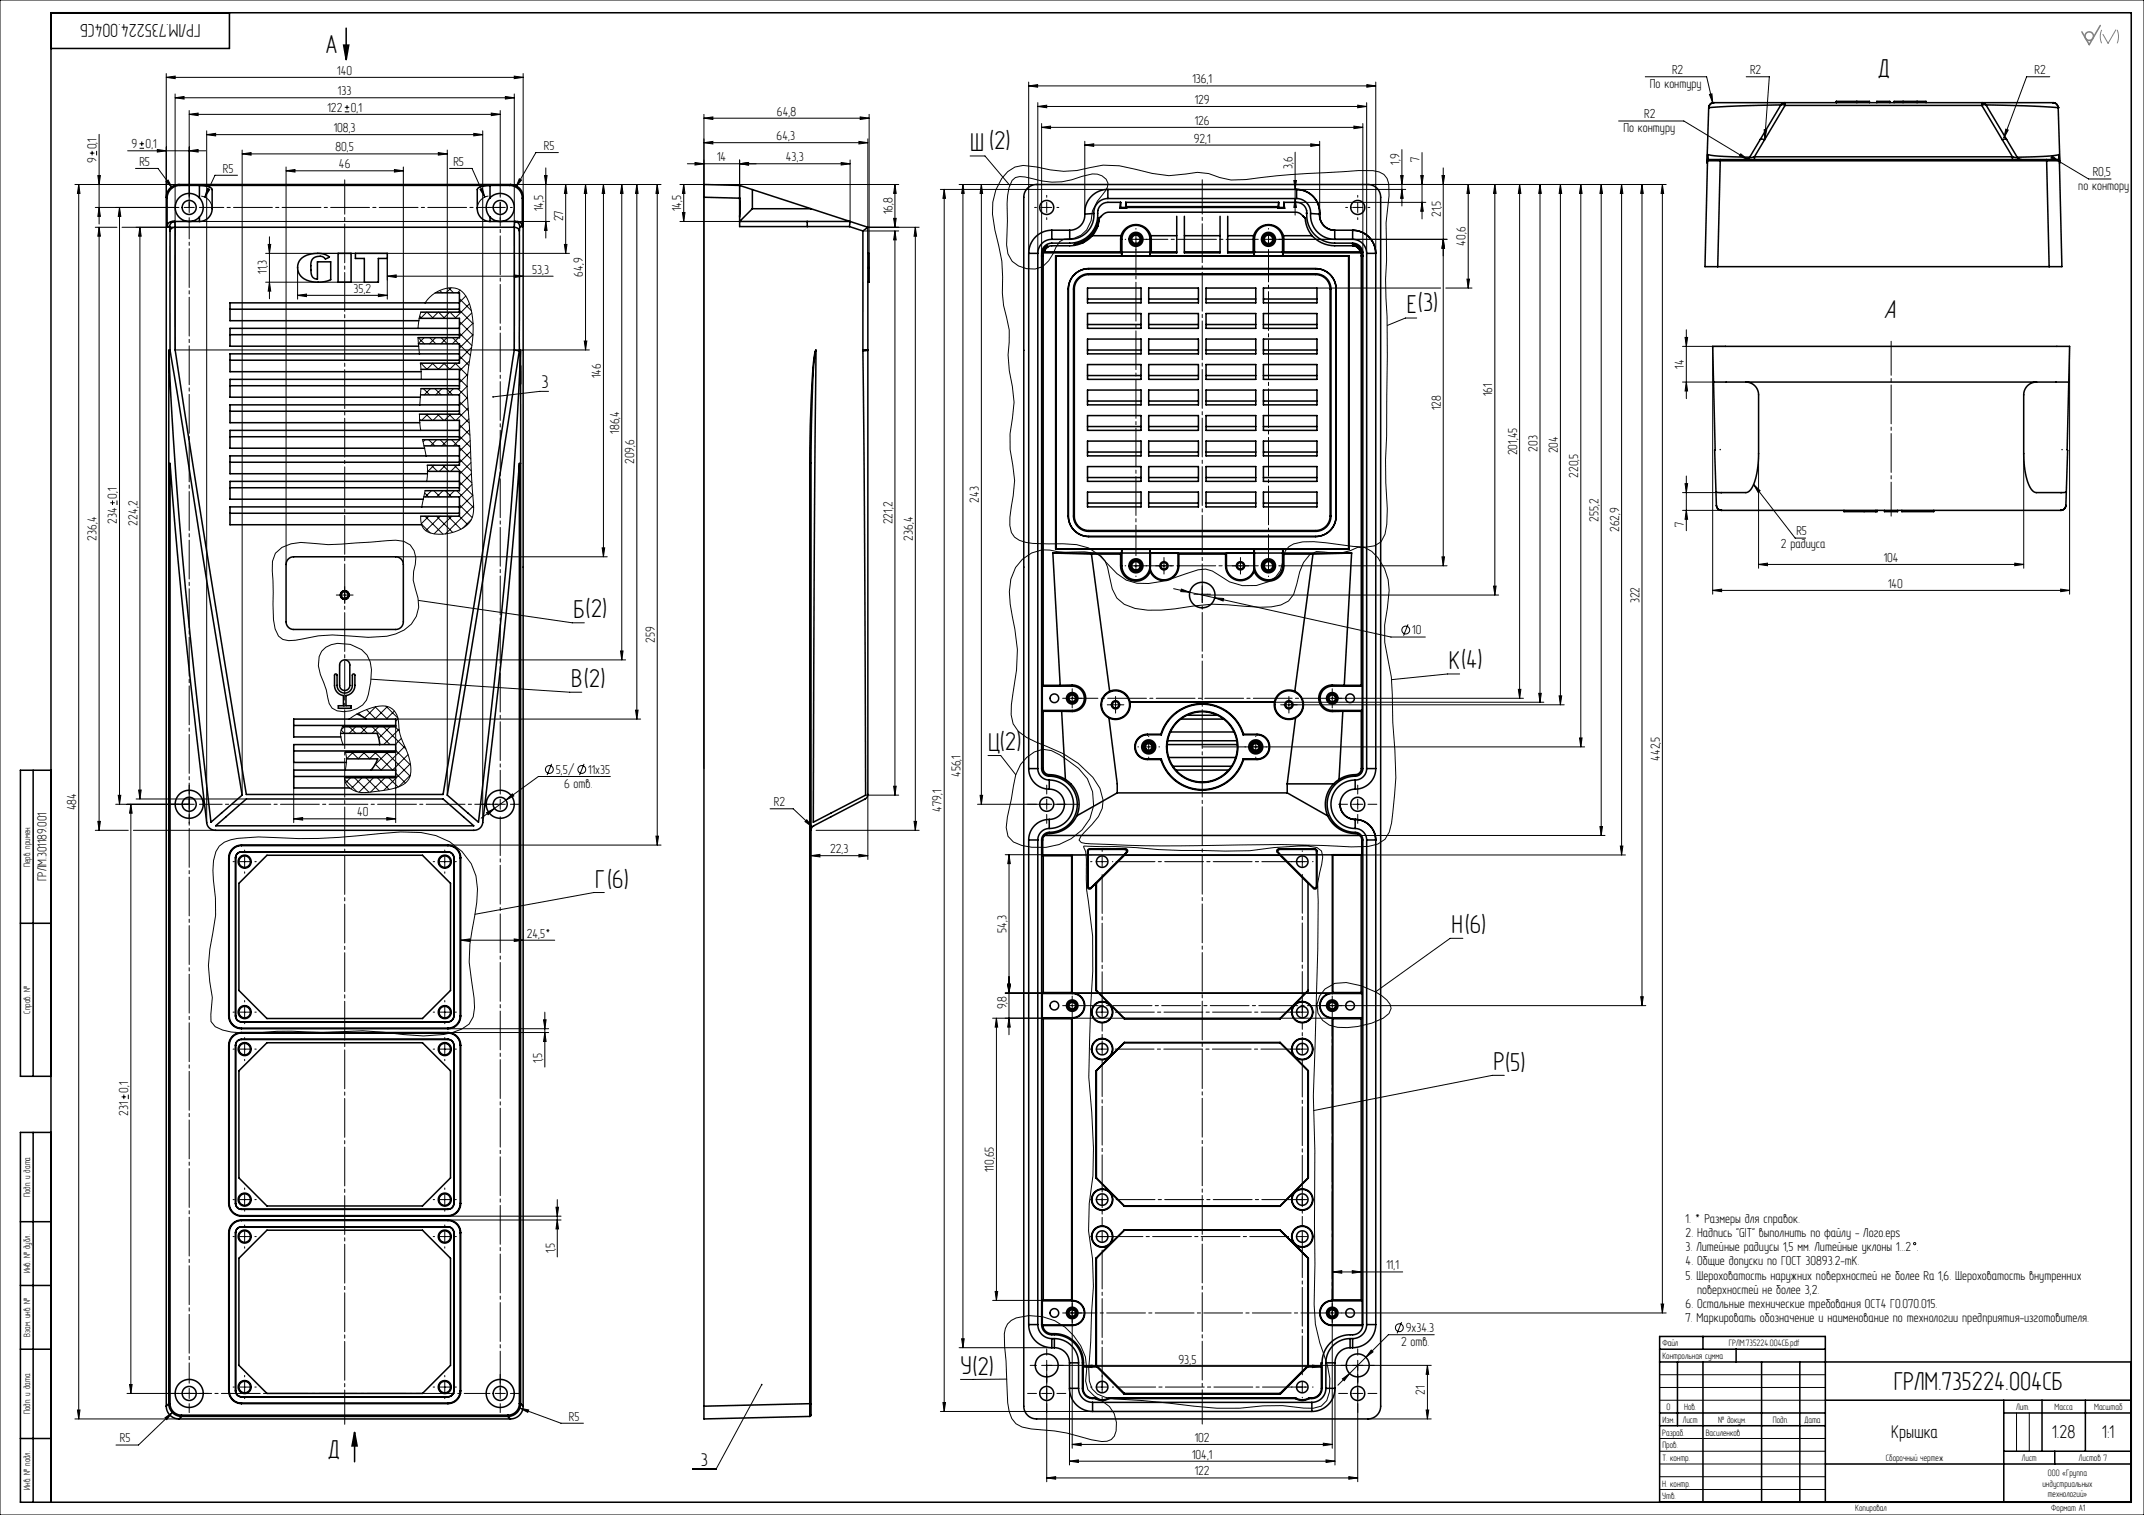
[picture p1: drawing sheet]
<svg xmlns="http://www.w3.org/2000/svg" width="841mm" height="594mm" viewBox="0 0 841 594" stroke-linecap="round" stroke-linejoin="round" font-family="sans-serif">
<defs><g id="words">
<g font-size="11">
<text x="127.9" y="20.7">A</text>
<text x="736.9" y="30.1">Д</text>
<text x="380.5" y="59.2">Ш (2)</text>
<text x="551.8" y="122.8">Е(3)</text>
<text x="225" y="242.3">Б(2)</text>
<text x="568.4" y="262.3">К(4)</text>
<text x="224" y="269.5">В(2)</text>
<text x="387.6" y="294.3">Ц(2)</text>
<text x="233.4" y="348">Г(6)</text>
<text x="569.3" y="365.9">Н(6)</text>
<text x="585.9" y="419.7">Р(5)</text>
<text x="376.8" y="538.9">У(2)</text>
<text x="742.9" y="545">ГРЛМ.735224.004СБ</text>
<text x="128.9" y="571.7">Д</text>
</g>
<text font-size="10.5" x="738.9" y="124.6">A</text>
<g font-size="7.8">
<text x="78.6" y="9.5" transform="rotate(-180 78.6 9.5)">ГРЛМ.735224.004СБ</text>
<text x="212.4" y="152">3</text>
<text x="741.9" y="564">Крышка</text>
<text x="804.9" y="564">1.28</text>
<text x="824.6" y="564">1:1</text>
<text x="274.9" y="574.8">3</text>
</g>
<g font-size="5.5">
<text x="132.3" y="29.3">140</text>
<text x="655.9" y="29.1">R2</text>
<text x="686.5" y="29.1">R2</text>
<text x="798.1" y="29.1">R2</text>
<text x="467.7" y="32.7">136,1</text>
<text x="647.2" y="34.6">По контуру</text>
<text x="132.5" y="37.3">133</text>
<text x="468.6" y="40.7">129</text>
<text x="128.4" y="43.8">122</text>
<text x="137.6" y="43.8">0,1</text>
<text x="304.8" y="45.3">64,8</text>
<text x="644.9" y="46.3">R2</text>
<text x="130.9" y="51.8">108,3</text>
<text x="468.6" y="48.9">126</text>
<text x="636.8" y="51.9">По контуру</text>
<text x="37.9" y="58.5" transform="rotate(-90 37.9 58.5)">0,1</text>
<text x="51.6" y="58.1">9</text>
<text x="57.1" y="58.1">0,1</text>
<text x="131.6" y="59.3">80,5</text>
<text x="213.3" y="58.8">R5</text>
<text x="304.6" y="54.9">64,3</text>
<text x="468.3" y="55.9">92,1</text>
<text x="37.9" y="64.1" transform="rotate(-90 37.9 64.1)">9</text>
<text x="54.7" y="65">R5</text>
<text x="133" y="66">46</text>
<text x="177.8" y="65">R5</text>
<text x="281.3" y="63.2">14</text>
<text x="308.3" y="63.2">43,3</text>
<text x="548.9" y="64.5" transform="rotate(-90 548.9 64.5)">1,9</text>
<text x="556.8" y="63.4" transform="rotate(-90 556.8 63.4)">7</text>
<text x="87.5" y="67.7">R5</text>
<text x="507" y="66.2" transform="rotate(-90 507 66.2)">3,6</text>
<text x="820.9" y="69.2">R0,5</text>
<text x="815.2" y="74.7">по контору</text>
<text x="213.1" y="82.8" transform="rotate(-90 213.1 82.8)">14,5</text>
<text x="267.2" y="82.8" transform="rotate(-90 267.2 82.8)">14,5</text>
<text x="220.9" y="86.8" transform="rotate(-90 220.9 86.8)">27</text>
<text x="350" y="84" transform="rotate(-90 350 84)">16,8</text>
<text x="565.1" y="85.2" transform="rotate(-90 565.1 85.2)">21,5</text>
<text x="574.9" y="96.4" transform="rotate(-90 574.9 96.4)">40,6</text>
<text x="104.7" y="107.3" transform="rotate(-90 104.7 107.3)">11,3</text>
<text x="208.7" y="107.3">53,3</text>
<text x="228.7" y="108.5" transform="rotate(-90 228.7 108.5)">64,9</text>
<text x="138.7" y="114.8">35,2</text>
<text x="235.7" y="148.3" transform="rotate(-90 235.7 148.3)">146</text>
<text x="660.5" y="144.6" transform="rotate(-90 660.5 144.6)">14</text>
<text x="585.4" y="155.3" transform="rotate(-90 585.4 155.3)">161</text>
<text x="565.1" y="160.8" transform="rotate(-90 565.1 160.8)">128</text>
<text x="242.9" y="170" transform="rotate(-90 242.9 170)">186,4</text>
<text x="595.1" y="178.5" transform="rotate(-90 595.1 178.5)">201,45</text>
<text x="603.1" y="177.1" transform="rotate(-90 603.1 177.1)">203</text>
<text x="611.1" y="177.7" transform="rotate(-90 611.1 177.7)">204</text>
<text x="248.8" y="182" transform="rotate(-90 248.8 182)">209,6</text>
<text x="619.1" y="187.3" transform="rotate(-90 619.1 187.3)">220,5</text>
<text x="45.9" y="195.6" transform="rotate(-90 45.9 195.6)">0,1</text>
<text x="383.9" y="197.1" transform="rotate(-90 383.9 197.1)">243</text>
<text x="45.9" y="205.4" transform="rotate(-90 45.9 205.4)">234</text>
<text x="53.9" y="206.1" transform="rotate(-90 53.9 206.1)">224,2</text>
<text x="350" y="205.6" transform="rotate(-90 350 205.6)">221,2</text>
<text x="627.1" y="204.6" transform="rotate(-90 627.1 204.6)">255,2</text>
<text x="635.1" y="208.6" transform="rotate(-90 635.1 208.6)">262,9</text>
<text x="660.5" y="206.6" transform="rotate(-90 660.5 206.6)">7</text>
<text x="704.6" y="209.9">R5</text>
<text x="37.9" y="212.1" transform="rotate(-90 37.9 212.1)">236,4</text>
<text x="358" y="212.1" transform="rotate(-90 358 212.1)">236,4</text>
<text x="698.6" y="214.9">2 радиуса</text>
<text x="738.9" y="220.3">104</text>
<text x="740.6" y="230.5">140</text>
<text x="643.1" y="236.6" transform="rotate(-90 643.1 236.6)">322</text>
<text x="554" y="248.8">10</text>
<text x="256.8" y="252.2" transform="rotate(-90 256.8 252.2)">259</text>
<text x="651.1" y="298.3" transform="rotate(-90 651.1 298.3)">442,5</text>
<text x="218" y="303.5">5,5/</text>
<text x="230.8" y="303.5">11х35</text>
<text x="376.7" y="304.7" transform="rotate(-90 376.7 304.7)">456,1</text>
<text x="221.3" y="309">6 отв.</text>
<text x="29.9" y="317.7" transform="rotate(-90 29.9 317.7)">484</text>
<text x="303.6" y="316.1">R2</text>
<text x="140.1" y="320">40</text>
<text x="369.4" y="318.2" transform="rotate(-90 369.4 318.2)">479,1</text>
<text x="325.6" y="334.5">22,3</text>
<text x="18.3" y="345.5" transform="rotate(-90 18.3 345.5)">ГРЛМ.301189.001</text>
<text x="394.8" y="365.7" transform="rotate(-90 394.8 365.7)">54,3</text>
<text x="206.6" y="367.6">24,5*</text>
<text x="394.8" y="395.7" transform="rotate(-90 394.8 395.7)">9,8</text>
<text x="212.7" y="416.9" transform="rotate(-90 212.7 416.9)">1,5</text>
<text x="50.3" y="428.6" transform="rotate(-90 50.3 428.6)">0,1</text>
<text x="50.3" y="437.5" transform="rotate(-90 50.3 437.5)">231</text>
<text x="389.9" y="459.5" transform="rotate(-90 389.9 459.5)">110,65</text>
<text x="661.2" y="479.7">1. * Размеры для справок.</text>
<text x="661.2" y="485.2">2. Надпись &quot;GIT&quot; выполнить по файлу - Лого.eps</text>
<text x="217.6" y="491.3" transform="rotate(-90 217.6 491.3)">1,5</text>
<text x="661.2" y="490.7">3. Литейные радиусы 1,5 мм. Литейные уклоны 1...2 .</text>
<text x="543.9" y="497.7">11,1</text>
<text x="661.2" y="496.2">4. Общие допуски по ГОСТ 30893.2-mK.</text>
<text x="661.2" y="501.7">5. Шероховатость наружних поверхностей не более Ra 1,6. Шероховатость внутренних</text>
<text x="665.7" y="507.2">поверхностей не более 3,2.</text>
<text x="661.2" y="512.7">6. Остальные технические требования ОСТ4 ГО.070.015.</text>
<text x="661.2" y="518.2">7. Маркировать обозначение и наименование по технологии предприятия-изготовителя.</text>
<text x="549.6" y="527.8">2 отв.</text>
<text x="551.4" y="522.3">9x34.3</text>
<text x="462.3" y="534.7">93,5</text>
<text x="558.9" y="546.9" transform="rotate(-90 558.9 546.9)">21</text>
<text x="223.2" y="557">R5</text>
<text x="47" y="565.6">R5</text>
<text x="468.6" y="565.3">102</text>
<text x="467.6" y="571.9">104,1</text>
<text x="468.6" y="578.5">122</text>
</g>
<g font-size="3.9">
<text x="11.9" y="340.1" transform="rotate(-90 11.9 340.1)">Перв. примен.</text>
<text x="11.9" y="397.4" transform="rotate(-90 11.9 397.4)">Справ. №</text>
<text x="11.9" y="469.4" transform="rotate(-90 11.9 469.4)">Подп. и дата</text>
<text x="11.9" y="499.1" transform="rotate(-90 11.9 499.1)">Инв. № дубл.</text>
<text x="11.9" y="524.2" transform="rotate(-90 11.9 524.2)">Взам. инв. №</text>
<text x="652.1" y="527.9">Файл</text>
<text x="678.2" y="527.9">ГРЛМ.735224.004СБ.pdf</text>
<text x="652.1" y="532.9">Контрольная сумма</text>
<text x="11.9" y="554.4" transform="rotate(-90 11.9 554.4)">Подп. и дата</text>
<text x="652.1" y="557.9">Изм.</text>
<text x="653.7" y="552.9">0</text>
<text x="660" y="557.9">Лист</text>
<text x="660.6" y="552.9">Нов.</text>
<text x="674" y="557.9">№ докум.</text>
<text x="695.4" y="557.9">Подп.</text>
<text x="707.9" y="557.9">Дата</text>
<text x="790.9" y="552.9">Лит.</text>
<text x="805.9" y="552.9">Масса</text>
<text x="821.4" y="552.9">Масштаб</text>
<text x="652" y="562.9">Разраб.</text>
<text x="669.1" y="562.9">Василенков</text>
<text x="652.1" y="567.9">Пров.</text>
<text x="652.1" y="572.9">Т. контр.</text>
<text x="739.7" y="572.9">Сборочный чертеж</text>
<text x="793" y="572.9">Лист</text>
<text x="815.4" y="572.9">Листов 7</text>
<text x="803.3" y="578.7">ООО «Группа</text>
<text x="11.9" y="584.1" transform="rotate(-90 11.9 584.1)">Инв. № подл.</text>
<text x="652.1" y="587.9">Утв.</text>
<text x="652.1" y="582.9">Н. контр.</text>
<text x="801.2" y="582.9">индустриальных</text>
<text x="803.2" y="587.1">технологий»</text>
<text x="727.7" y="592.6">Копировал</text>
<text x="804.6" y="592.4">Формат A1</text>
</g>
</g></defs>
<g fill="none" stroke="#000" stroke-width=".39">
<path d="M0 0h841v594h-841zM65.2 30.3l3.5-.5v1zM65.2 28.8v48.5M65.2 30.3h140M68.7 38.3l3.5-.5v1zM68.7 36.8v100.4h162.5M68.7 38.3h133M198.2 37.8l3.5 .5-3.5 .5zM201.7 29.8l3.5 .5-3.5 .5zM201.7 36.8v100.4M205.2 28.8v48.5M403.5 33.7l3.5-.5v1z"/>
<path d="M403.5 32.2v67.1M403.5 33.7h136.2M536.2 33.2l3.5 .5-3.5 .5zM539.7 32.2v67.1M645.4 30.1h24l2.4 10.2M670.5 37l1-.2 .3 3.5zM685 30.1h9l-1.7 24.3M804 30.1h-9l-9 24M36.1 59.2v1.7M37.9 59.2v1.7M38.9 52.7v35.1M50.1 59.1h30.6"/>
<path d="M54.7 58.1h1.8M54.7 56.4h1.8M55.6 55.5v1.8M61.7 58.6l3.5 .5-3.5 .5zM74.2 59.1l3.5-.5v1zM74.2 44.8l3.5-.5v1zM74.2 43.3v40M74.2 44.8h122M81.1 52.8l3.5-.5v1zM81.1 51.3v271.3M81.1 52.8h108.2M95 58.8v253"/>
<path d="M135.2 43.8h1.8M135.2 42.1h1.8M136.1 41.2v1.8M171.9 59.8l3.5 .5-3.5 .5zM175.4 58.8v253M185.8 52.3l3.5 .5-3.5 .5zM189.3 51.3v271.3M192.7 44.3l3.5 .5-3.5 .5zM196.2 43.3v33.3M219 59.8h-8.8l-7.8 13.6M276.1 55.9l3.5-.5v1zM276.1 55.9h64.3"/>
<path d="M276.1 46.3l3.5-.5v1zM276.1 44.8v256.5M276.1 46.3h64.8M336.9 55.4l3.5 .5-3.5 .5zM337.4 45.8l3.5 .5-3.5 .5zM340.4 54.4v34.7h20.1M340.9 44.8v54.5M407.1 41.7l3.5-.5v1zM407.1 40.2v59.1M407.1 41.7h129M408.6 49.9l3.5-.5v1zM408.6 48.4v51.9"/>
<path d="M408.6 49.9h126M425.5 56.9l3.5-.5v1zM425.5 55.4v28.5M425.5 56.9h92.1M508 59.7v24.6M514.1 56.4l3.5 .5-3.5 .5zM517.6 55.4v28.5M531.1 49.4l3.5 .5-3.5 .5zM532.6 41.2l3.5 .5-3.5 .5zM534.6 48.4v51.9M536.1 40.2v59.1M549.9 58.7v22.1"/>
<path d="M557.8 59.8v26M634.9 47.4h25.6l25.1 15.2M692 50.8l1 .1-.7 3.5zM786.8 50.6l.9 .4-1.7 3.1zM30.9 72.3v484M30.9 72.3l.5 3.5h-1zM35.2 60h1.8M38.4 68.8h1l-.5 3.5zM53.2 66h8.8l5.6 7.7M65.1 71.2l.8-.6 1.7 3.1zM70.2 72.3h-40.8M78.9 76.9a5 5 0 0 1 4.3 4.9"/>
<path d="M81.4 73.9l.9 .4-2 3zM93.2 68.7h-8.9l-4 8.6M95 60.3l3.5-.5v1zM95 60.3h80.4M112.2 67l3.5-.5v1zM112.2 65.5v155.8M112.2 67h46M154.7 66.5l3.5 .5-3.5 .5zM158.2 65.5v155.8M176.3 66h8.9l5 11.3M188.3 74.3l.9-.4 1 3.4zM191.6 76.9a5 5 0 0 0-4.4 4.9"/>
<path d="M196.2 79.3v4M200.2 72.3h59.1M203.7 70.1l.9 .5-2.2 2.8zM213.6 68.8h1l-.5 3.5zM214.1 65.8v27.5M221.9 72.3v27M221.9 72.3l.5 3.5h-1zM229.7 72.3v64.9M229.7 72.3l.5 3.5h-1zM236.7 72.3v146M236.7 72.3l.5 3.5h-1zM243.9 72.3v186.4"/>
<path d="M243.9 72.3l.5 3.5h-1zM249.8 72.3v209.6M249.8 72.3l.5 3.5h-1zM257.8 72.3v259M257.8 72.3l.5 3.5h-1zM266.7 72.3h85.8M268.2 72.3v14.5M268.2 72.3l.5 3.5h-1zM272.6 63.7l3.5 .5-3.5 .5zM290.1 64.2l3.5-.5v1zM290.1 62.7v15M330 63.7l3.5 .5-3.5 .5z"/>
<path d="M333.5 62.7v24.1M333.5 64.2h-63.9M351 72.3v16.8M351 72.3l.5 3.5h-1zM368.9 74.3h65.7M370.4 74.3v479.1M370.4 74.3l.5 3.5h-1zM376.2 72.3h30.4M377.7 72.3v456.1M377.7 72.3l.5 3.5h-1zM380.5 61.2h5.9l9.7 11.4M384.9 72.3v243"/>
<path d="M384.9 72.3l.5 3.5h-1zM395.3 67.3l2.8-1.8 3.2-.6 5.3 .6a35.6 35.6 0 0 0 20.9 .2l5.1-.9 6.5 .2 12.9 3 6.5 .9 11.2-1.3 4.4 .5 4.4 1.5 4.4 1 5.8-.2a462.5 462.5 0 0 1 49.9-3.5 5.8 5.8 0 0 1 6.1 5.2l.2 4.6-1.2 10.7 .2 14.7-.4 7.4 .6 14.7 .1 15.6-.3 31.2-.4 9.3 .1 9 .6 10.2-.2 6.1-.7 3.8-1.6 3.1-2.5 1.5-3.4 .5-5.1-.3a104.8 104.8 0 0 0-19.7-1.8 7.5 7.5 0 0 0-7.9 8.3l-.9 3-1.8 2.5a17.5 17.5 0 0 1-22.3-.7l-2.5-1.6-2.7-.8-2.9 .3a93 93 0 0 1-19.5 5.4l-4.5-.1-4.2-1.2-3.7-2.6-3.3-3.4a19 19 0 0 0-17.8-8.3l-11.9-.1a9 9 0 0 1-8.4-4.3l-.6-2.8v-3.2l1.3-8.4 .6-6-1.8-12.1v-6.2l1.6-12.4-.7-6.2-1.2-6.1-.5-6.3 .5-4.9v-4.8l-2.2-9.6-.5-4.9 .1-6.3-.3-6.2-2.8-12.3a23.1 23.1 0 0 1 5.1-22.8zM397 70.7l1.3-1.1 1.7-.4 2 .2a39.2 39.2 0 0 0 14.5 1.9l3.9-.8 4.1-1.4a7.7 7.7 0 0 1 9.4 1.2l.7 1.5-.2 1.5-.8 1.5-3.1 4-2 3.9a9.9 9.9 0 0 1-9.2 10.9l-2 .2-1.6 .9-4.3 7.5-2.4 2.4a10.9 10.9 0 0 1-12-2.2l-1.6-2.9-.6-3.5 .4-9.4a28.7 28.7 0 0 1 1.8-15.9zM410.6 79.3v4M507.5 70.8h1l-.5 3.5zM508 77.8l.5 3.5h-1zM508.6 74.3h42.8M508.6 79.3h50.7M532.6 79.3v4M536.6 72.3h117M549.4 68.8h1l-.5 3.5zM549.9 74.3l.5 3.5h-1z"/>
<path d="M557.3 68.8h1l-.5 3.5zM557.8 79.3l.5 3.5h-1zM565.6 68.8h1l-.5 3.5zM566.1 65.8v156M575.9 72.3v40.6M575.9 72.3l.5 3.5h-1zM586.4 72.3v161M586.4 72.3l.5 3.5h-1zM596.1 72.3v201.5M596.1 72.3l.5 3.5h-1zM604.1 72.3v203M604.1 72.3l.5 3.5h-1z"/>
<path d="M612.1 72.3v204M612.1 72.3l.5 3.5h-1zM620.1 72.3l.5 3.5h-1zM620.1 72.3v220.5M628.1 72.3v255.3M628.1 72.3l.5 3.5h-1zM636.1 72.3l.5 3.5h-1zM636.1 72.3v262.9M644.1 72.3v322M644.1 72.3l.5 3.5h-1zM652.1 72.3v442.5M652.1 72.3l.5 3.5h-1z"/>
<path d="M682.8 60.3l2.8 2.3-3.3-1.4zM805 61.1l2.7 2.2-3.2-1.4zM807.3 63.1l12 7.1h8.8M37.4 89.1h8.5M37.4 81.3h32.1M38.9 89.1v236.5M38.9 89.1l.5 3.5h-1zM38.9 81.3l.5 3.5h-1zM46.9 81.3v234M46.9 81.3l.5 3.5h-1zM47.9 89.1h20.8M54.9 89.1v224.2"/>
<path d="M54.9 89.1l.5 3.5h-1zM72.2 81.3h4M78.2 86.8h137.4M104.2 99.3h119.2M105.2 95.8h1l-.5 3.5zM105.7 92.8v24.3M194.2 81.3h4M214.1 86.8l.5 3.5h-1zM221.4 95.8h1l-.5 3.5zM266.7 86.8h49.9M267.7 83.3h1l-.5 3.5zM338.5 90.6h14"/>
<path d="M350.5 85.6h1l-.5 3.5zM351 90.6v221.2M351 90.6l.5 3.5h-1zM359 89.1v236.4M359 89.1l.5 3.5h-1zM408.6 81.3h4M443.6 93.8h4M443.7 94.4a2 2 0 0 1 1.7-2.6 2 2 0 0 1 2.2 2.2 2 2 0 0 1-2.5 1.8M445.6 91.8v4M495.6 93.8h72M495.7 94.4a2 2 0 0 1 1.7-2.6 2 2 0 0 1 2.2 2.2 2 2 0 0 1-2.5 1.8M497.6 91.8v4"/>
<path d="M530.6 81.3h4M566.1 93.8l.5 3.5h-1zM104.2 110.6h38.7M105.7 110.6l.5 3.5h-1zM116.7 115.8l3.5-.5v1zM116.7 104.9v12.4M116.7 115.8h35.2M148.4 115.3l3.5 .5-3.5 .5zM151.9 108.3l3.5-.5v1zM151.9 101.3v16M151.9 108.3h65.1M166.8 118.7a12.1 12.1 0 0 1 12.6-5.5 10.3 10.3 0 0 1 5.3 7.9 44.8 44.8 0 0 1-.5 20l-.4 2.7a64.1 64.1 0 0 0-.1 17l1.9 34.6a12.8 12.8 0 0 1-1.7 9.8 16.2 16.2 0 0 1-16 3.4 5.8 5.8 0 0 1-2.9-6.2"/>
<path d="M172.5 113.9l.9 .9M176 112.9l1.9 1.9M176.9 112.8l-1.9 2M180.2 117.1l4.7 4.7M180.5 113.8l-1 1M182.7 116.1l-2.5 2.5M184.2 119.1l-5.8 5.7M201.7 107.8l3.5 .5-3.5 .5zM516.6 112.9h48.5M567.1 112.9h10.3M575.4 109.4h1l-.5 3.5zM164 132.4l.5 6.3"/>
<path d="M164.1 132.4l2.4 2.4M164.6 124l.9 .8M165.1 122.4l-.8 3.3-.3 3M166.4 132.4l-2.3 2.3M167.4 122.4l-2.4 2.4M167.5 122.4l2.5 2.4M168.6 132.4l2.4 2.4M170.9 132.4l-2.5 2.4M171.9 122.4l-2.4 2.4M172 122.4l2.4 2.4M173 132.4l2.5 2.4M175.4 132.4l-2.5 2.4"/>
<path d="M176.4 122.4l-2.4 2.4M176.5 122.4l2.4 2.4M177.5 132.4l2.5 2.4M179.8 132.4l-2.4 2.4M180.2 139.6l3.7 3.6M180.2 135.1l4.3 4.3M180.2 130.6l4.9 4.9M180.2 126.1l5.3 5.3M180.2 121.6l5.4 5.3M185 136.2l-4.8 4.8M185.1 122.7l-4.9 4.8M185.5 131.2l-5.3 5.3"/>
<path d="M185.5 126.7l-5.3 5.3M229.2 133.7h1l-.5 3.5zM555.7 124.7h-4.4l-7.1 2.9M660 135.8h16.8M661 132.3h1l-.5 3.5zM661.5 129.3v27M671.8 135.8v97.2M811.8 135.8v97.2M164.9 142.4l.3 6.3M165.1 142.4l2.4 2.4M165.1 152.4l-.4 6.3M165.4 142.4l-.4 .4"/>
<path d="M166.1 152.4l2.4 2.4M168.8 152.4l-2.4 2.4M169.6 142.4l2.4 2.4M169.8 142.4l-2.4 2.4M170.6 152.4l2.4 2.4M173.3 152.4l-2.4 2.4M174.1 142.4l2.4 2.4M174.3 142.4l-2.4 2.4M175.1 152.4l2.4 2.4M177.8 152.4l-2.4 2.4M178.6 142.4l4.8 4.8M178.8 142.4l-2.4 2.4"/>
<path d="M179.6 152.4l3.8 3.8M180.2 157.5l3.5 3.5M180.2 148.5l3 3.1M183.2 151.5l-3.3 3.3M183.4 155.8l-3.2 3.2M183.5 146.7l-3.3 3.3M184.2 141.6l-4 3.9M215.2 153.4h-3.5l-18.3 2.2M660 149.8h12.1M661.5 149.8l.5 3.5h-1zM164.5 162.4l.5 6.3M164.6 164.3l.5 .5"/>
<path d="M165.8 172.4l1.3 6.3M166.8 172.4l-.8 .8M167.1 162.4l2.4 2.4M167.8 162.4l-2.4 2.4M168.1 172.4l2.5 2.4M171.3 172.4l-2.4 2.4M171.6 162.4l2.4 2.4M172.3 162.4l-2.4 2.4M172.6 172.4l2.5 2.4M175.8 172.4l-2.5 2.4M176.1 162.4l2.4 2.4M176.8 162.4l-2.4 2.4"/>
<path d="M177.1 172.4l2.4 2.4M180.2 180l4.7 4.6M180.2 175.5l4.5 4.5M180.2 171l4.3 4.3M180.2 166.5l4.1 4.1M180.2 162l3.8 3.8M183.6 160l-4.7 4.8M183.9 164.2l-3.7 3.7M184.2 168.4l-6.4 6.4M184.4 172.7l-4.2 4.2M184.6 177l-4.4 4.4M689.8 177.8v45"/>
<path d="M793.8 177.8v45M43.2 197.1h1.8M44.1 196.2v1.8M45.9 196.2v1.8M166.6 193.3l1.5 1.5M166.7 192.4l-1.3 6.3M167.6 182.4l-.2 6.3M169.2 182.4l2.4 2.4M169.2 192.4l-2.4 2.4M170.2 192.4l2.4 2.4M170.3 182.4l-2.5 2.4M173.7 182.4l2.4 2.4"/>
<path d="M173.7 192.4l-2.4 2.4M174.7 192.4l2.4 2.4M174.7 182.4l-2.4 2.4M178.1 182.4l7 6.9M178.2 192.4l-2.4 2.4M179.2 192.4l6.6 6.6M179.2 182.4l-2.4 2.4M180.2 189l5.2 5.1-5.2 5.3M180.2 197.9l5 5.1M184.7 181.4l-4.5 4.5M184.9 185.7l-4.7 4.7M185.1 190l-4.9 4.9"/>
<path d="M185.8 198.3l-11 11M660 193.1h15.2M661 189.6h1l-.5 3.5zM661.5 186.6v21.5M687.9 189.9l2.5 2.5-.8 .6zM687.9 189.9l16.3 21.1h4M108 216.9l2.6-2.3 3.6-1.4 3.8-.5 10.7 .8 26.5-1.7a7.3 7.3 0 0 1 7.7 9.6l-.6 2.6-.2 3.5 .8 3.4a12.3 12.3 0 0 1-4.3 16.1l-3.4 1.5-3.5 1-7.2 .4-14.1-.9-5.5 .3-9 1.7-2.7 .2-2.2-.5-1.8-1.3-1.3-2.8-.6-3.6-.4-22.9zM155.2 218.3h83M165.3 205.5l3.5 3.5M166.7 202.4l7 7M168.2 202.4l-2.9 2.9M171.2 202.4l6.4 6.4"/>
<path d="M172.7 202.4l-5.7 5.7M175.7 202.4l5.1 5.1M177.2 202.4l-6.9 6.9M180.2 202.4l3.2 3.3M184.9 203.6l-3.5 3.6M236.2 214.8h1l-.5 3.5zM401.1 219.2a13.2 13.2 0 0 1 13.8-2.9l3 .2 7.6-.1 4.2 .6 2.2 1 1.6 1.9 .9 2.4 1.9 8.6 1.8 3.6 2.9 2.4 4.2 1.7a60.9 60.9 0 0 0 23.1-1l7.1-.7 18.9 1.2 4.4-.2a9.5 9.5 0 0 0 10-9l1.1-4.7 1.5-3.7 2.4-3 2.7-1.2 3.1 .2a18 18 0 0 0 13.1-1.9l2.8 .1a17.7 17.7 0 0 1 9.5 16.8l-.7 6.8-1.1 6.8 .1 6.7 2.6 13.6 .5 17.8 .9 10.9 .3 10.8a113.1 113.1 0 0 1-2.6 21.3l-1.6 2.9-2.8 1.8-3.7 1-6.7 .2a507.2 507.2 0 0 0-44.1-.8 627.1 627.1 0 0 1-60.3-.6l-1.6-.3-.8-1 .7-1.5 4.3-4.6a11.5 11.5 0 0 0 3.2-14.2 37.5 37.5 0 0 0-20.9-16.4l-7.9-3.6-3.2-2.3-2.1-3-.8-3.5 .1-4 .6-4.1a60.5 60.5 0 0 0-.2-30.4l-.8-4.9a19 19 0 0 1 4.8-17.7zM445.6 219.8v4M456.6 219.8v4M486.6 219.8v4M497.6 219.8v4M565.6 218.3h1l-.5 3.5z"/>
<path d="M660 200.1h15.3M661.5 200.1l.5 3.5h-1zM133.2 233.3h4M133.8 233.7a1.5 1.5 0 0 1 1.3-1.9 1.5 1.5 0 0 1 1.6 1.6 1.5 1.5 0 0 1-1.9 1.4M135.2 231.3v4M164.1 235.4l60.4 8.8h4.7M443.6 221.8h4M443.7 222.4a2 2 0 0 1 1.7-2.6 2 2 0 0 1 2.2 2.2 2 2 0 0 1-2.5 1.8M454.6 221.8h4M460.4 230.8l85.2 19h13.5M463.4 231l3.3 1.2-3.5-.3zM469.6 233h4"/>
<path d="M471.6 231v4M471.6 233.3h116.3M476.5 234.4l3.5 .3-.2 .9zM484.6 221.8h4M495.6 221.8h4M495.7 222.4a2 2 0 0 1 1.7-2.6 2 2 0 0 1 2.2 2.2 2 2 0 0 1-2.5 1.8M501.8 221.8h65.8M585.9 229.8h1l-.5 3.5zM671.8 231.5l3.5-.5v1zM671.8 231.5h140M689.8 221.3l3.5-.5v1zM689.8 221.3h104"/>
<path d="M790.3 220.8l3.5 .5-3.5 .5zM808.3 231l3.5 .5-3.5 .5zM126.2 255.4l1.6-1.6a12.8 12.8 0 0 1 16.2 3l1.2 2.7a30 30 0 0 1-1.5 15 10.6 10.6 0 0 1-11.5 4.2l-2-1.1-1.1-1.7a37.3 37.3 0 0 0-3.4-11.4l-.8-3.4 .3-3.7zM135.2 258.7h110.2M243.4 255.2h1l-.5 3.5zM552.3 244.8l-1.8 4.4M140.7 279.6l1.1 1.1M143.8 278.2l3.7 3.7M145.6 266.3l77.9 5.1h4.7M147.2 277.1l4.8 4.8M147.4 277.1l-4.4 4.4M151.4 276.9l4.7 4.7"/>
<path d="M152 277l-5 4.9M154.7 278.8l-3.2 3.1M249.3 278.4h1l-.5 3.5zM418.6 273.8h4M419.1 274.2a1.5 1.5 0 0 1 1.4-1.9 1.5 1.5 0 0 1 1.6 1.6 1.5 1.5 0 0 1-1.9 1.3M420.6 271.8v4M435.6 276.3h4M437.6 274.3v4M499.9 275.3h105.7M503.6 276.3h110M505.6 274.3v4M520.6 273.8h77"/>
<path d="M521.1 274.2a1.5 1.5 0 0 1 1.4-1.9 1.5 1.5 0 0 1 1.6 1.6 1.5 1.5 0 0 1-1.9 1.3M522.6 271.8v4M572.6 264.2h-4.8l-21.9 2.3M595.6 270.3h1l-.5 3.5zM603.6 271.8h1l-.5 3.5zM611.6 272.8h1l-.5 3.5zM115.2 298.9v23.6M133.8 286.2l1.3 1.3M134.3 285a7.4 7.4 0 0 0 .2 6.9M135 285l-1.2 1.2M135.5 295l.4 2.9-.4 4M137 281.9a23.9 23.9 0 0 1 14-5.1 6.6 6.6 0 0 1 5.4 7.3 27.1 27.1 0 0 0 3.4 11 13.5 13.5 0 0 1 .6 10.3 11.7 11.7 0 0 1-8.5 4.3 47.1 47.1 0 0 1-11.2 .9 6 6 0 0 1-5.5-5.6"/>
<path d="M137 285l2.6 2.5M138 295l2.6 2.5M138.5 295l-2.6 2.5M139.5 285l-2.5 2.5M141.5 285l2.6 2.5M142.5 295l2.6 2.5M143 295l-2.6 2.5M144 285l-2.5 2.5M146 285l7 6.9M147 295l7 6.9 6.1-6M147.2 299.6l2.3 2.3M147.5 295l-2.6 2.5"/>
<path d="M148.5 285l-2.6 2.5M150.5 285l8.7 8.7M151.5 295l9.3 9.3M152 295l-5 4.9M153 285l-4.4 4.4M155 285l1.6 1.6M155.2 298.9v23.6M155.2 294.2l5.9 5.8M155.2 281.9h96.1M156.1 281.8l-.9 1M156.5 285.9l-6 6M157.4 289.5l-2.4 2.4"/>
<path d="M158.8 292.7l-9.3 9.2M161 299.4l-10.5 10.5M216.4 299.5l-1.8 4.4M229.1 299.5l-1.8 4.4M387.6 296.2h4.9l5.9 7.6M402.7 297a9.2 9.2 0 0 1 12.9-1.1l3.2 2.2a18.4 18.4 0 0 1 10.2 17.8 19.9 19.9 0 0 1-18.7 16.3h-5.6l-3.8-.7-3.4-1.4-2.1-2.2-.7-3.4 .5-4.2 3.2-16.5 1.9-4.1zM448.6 292.8h4M449.1 293.2a1.5 1.5 0 0 1 1.4-1.9 1.5 1.5 0 0 1 1.6 1.7 1.5 1.5 0 0 1-1.9 1.3M450.6 290.8v4M471.6 292.8h150M491.1 293.2a1.5 1.5 0 0 1 1.4-1.9 1.5 1.5 0 0 1 1.6 1.7 1.5 1.5 0 0 1-1.9 1.3M492.6 290.8v4"/>
<path d="M619.6 289.3h1l-.5 3.5zM45.4 315.3h30.8M46.4 311.8h1l-.5 3.5zM51.3 315.3v231M51.3 315.3l.5 3.5h-1zM53.4 313.3h43.2M54.4 309.8h1l-.5 3.5zM74.2 313.3v4M135.2 305.6l4.8 4.8M137.5 305l-1.9 1.9M139.1 305l5.6 5.6M142 305l-4.3 4.3"/>
<path d="M143.6 305l5.1 5.1M146.5 305l-5.7 5.6M148 305l4.6 4.5M151 305l-5.6 5.6M152.5 305l3.7 3.6M155.2 303.1l3.9 3.9M160.9 304l-4.5 4.5M190.9 318.6l3.1-1.6-2.5 2.4zM194.2 315.3h4M196.2 313.3v4M198.4 313.7l2.6-2.4 .6 .8zM239.4 304.5h-28.2l-22.5 16.3"/>
<path d="M302.1 317.1h9l7.6 7.1M339.5 311.8h13M340.4 311.5v25.5M350.5 308.3h1l-.5 3.5zM383.4 315.3h29.2M384.4 311.8h1l-.5 3.5zM410.6 313.3v4M413.3 315.3h10M530.6 315.3h4M532.6 313.3v4M37.4 325.6h12.9M38.4 322.1h1l-.5 3.5z"/>
<path d="M52.3 325.6h32.3M86 331.7l2-1.5 2.5-.9 2.7-.6 8.1-.6a229.1 229.1 0 0 0 47.6-1.3l8.3-.6 8 .2a24.2 24.2 0 0 1 21.5 17l.6 5.1a165.4 165.4 0 0 1-3 21.7l-.3 7 2 14.1 .1 3.8-.5 3.6-1.6 2.9-2.9 1.9-3.5 1.3-3.5 .8-8 .6-23.8-2.1-15.9 .7a158.6 158.6 0 0 0-29.3 .3l-6.4-.5-3.4-.7-2.9-1.4-1.6-2-.1-2.8 .6-6.6a49.9 49.9 0 0 1 .2-25.3l1.1-6.9-.1-6.9-.8-7a18.5 18.5 0 0 1 2.3-13.3zM94 337.8h4M96 335.8v4M115.2 321l3.5-.5v1zM115.2 321h40M151.7 320.5l3.5 .5-3.5 .5zM172.5 337.8h4M174.5 335.8v4M175.7 331.3h83.6M257.3 327.8h1l-.5 3.5zM316.5 321.4l2.2 2.8-2.9-2.1z"/>
<path d="M318.1 335.5l3.5-.5v1zM318.1 335.5h22.3M320.1 325.5h40.4M336.9 335l3.5 .5-3.5 .5zM358.5 322.1h1l-.5 3.4zM394.3 335.1h128.3M395.8 335.1v70.6M395.8 335.1l.5 3.5h-1zM425.1 331.8h1.5a242.1 242.1 0 0 1 27.8 1.3l26.1 .6 9.7-.1 9.5-1.3 13.2-.6 3.7 .6 1.8 1.4 .4 2.3-.4 2.9a30.8 30.8 0 0 0-1.3 14.4l-.2 19-1.7 57.4 .6 21.4v44.6l-.3 15.8 .5 7.7 1.7 7.4 3.1 9 .8 4.9-.1 5.2-1.1 3.5-2.1 2.1-3.2 .8h-3.7l-8.3-1-7.6 .1-9.2 .9h-8.9l-29.2-3-11-.6-3.7-.7-3.1-1.2-2-2.1-1.1-3-.2-4.9 1.8-32.2-.4-10.9-1.5-10.8 .3-10.9 1.4-10.8 .2-10.9-.6-13.9-1.2-13.8 .7-27.7 .8-13.9v-13.8l-1.7-13.8a79.7 79.7 0 0 1-.7-16.2 9.8 9.8 0 0 0-1.1-5zM430.3 337.8h4M432.3 335.8v4M441 335.2l-20.4 .1"/>
<path d="M502.1 335.2h135.5M508.8 337.8h4M510.8 335.8v4M533.4 327.6h96.2M627.6 324.1h1l-.5 3.5zM635.6 331.7h1l-.5 3.5zM237.1 349.9h-4.2l-46.6 8.6M180.7 368.6l3.5-.5v1zM180.7 368.6h36.9M201.7 368.1l3.5 .5-3.5 .5zM573.8 367.9h-5l-29.2 21M94 396.8h4"/>
<path d="M96 394.8v4M172.5 396.8h4M174.5 394.8v4M213.2 399.8h1l-.5 3.5zM213.7 396.8v21.6M389.4 399.2h133.2M390.9 399.2l.5 3.5h-1zM390.9 399.2v110.7M394.3 389.4h128.3M395.3 385.9h1l-.5 3.5zM395.8 399.2l.5 3.5h-1zM418.6 394.3h4"/>
<path d="M419.1 394.7a1.5 1.5 0 0 1 1.4-1.9 1.5 1.5 0 0 1 1.6 1.6 1.5 1.5 0 0 1-1.9 1.3M420.6 392.3v4M430.3 396.8h4M432.3 394.8v4M508.8 396.8h4M510.8 394.8v4M519.7 387.8l3.8-2.2 4.6-.4a28 28 0 0 1 15.9 6.9l1.2 1.6 .5 1.7-.9 2-2.2 1.8a33.9 33.9 0 0 1-17.9 3.6 8.4 8.4 0 0 1-7.8-5.7 8.4 8.4 0 0 1 2.8-9.3zM520.6 394.3h125M521.1 394.7a1.5 1.5 0 0 1 1.4-1.9 1.5 1.5 0 0 1 1.6 1.6 1.5 1.5 0 0 1-1.9 1.3M522.6 392.3v4M643.6 390.8h1l-.5 3.5zM94 411.3h4"/>
<path d="M96 409.3v4M172.5 411.3h4M174.5 409.3v4M175.7 403.3h39.5M175.7 404.8h39.5M213.7 404.8l.5 3.5h-1zM430.3 411.3h4M432.3 409.3v4M508.8 411.3h4M510.8 409.3v4M47.7 430.1h1.8M48.6 429.2v1.7"/>
<path d="M50.3 429.2v1.7M590.1 421.6h-4.7l-70.1 13.8M94 470.3h4M96 468.3v4M172.5 470.3h4M174.5 468.3v4M175.7 476.8h44.4M175.7 478.3h44.4M218.1 473.3h1l-.5 3.5zM218.6 470.3v22.5M218.6 478.3l.5 3.5h-1zM430.3 470.3h4"/>
<path d="M432.3 468.3v4M508.8 470.3h4M510.8 468.3v4M94 484.8h4M96 482.8v4M172.5 484.8h4M174.5 482.8v4M430.3 484.8h4M432.3 482.8v4M508.8 484.8h4M510.8 482.8v4M522.8 498.7l3.5-.5v1z"/>
<path d="M522.8 498.7h27.4M530.4 498.2l3.5 .5-3.5 .5zM389.4 509.9h31.2M390.4 506.4h1l-.5 3.5zM395.2 519.1l1.5-1.4a19.5 19.5 0 0 1 21.1 2.7 21.2 21.2 0 0 1 8 21.1l.9 3.4 2.4 2.4 3.1 1.9a10.6 10.6 0 0 1 4.9 13.9l-1.2 1.3-1.7 .7-2 .1-4.1-.7a78.6 78.6 0 0 0-23.6-4.2 8.2 8.2 0 0 1-8.7-6.9l-.5-3.4-1.3-27 .4-2.1zM418.6 514.8h4M419.1 515.2a1.5 1.5 0 0 1 1.4-1.9 1.5 1.5 0 0 1 1.6 1.6 1.5 1.5 0 0 1-1.9 1.3M420.6 512.8v55M520.6 514.8h4M521.1 515.2a1.5 1.5 0 0 1 1.4-1.9 1.5 1.5 0 0 1 1.6 1.6 1.5 1.5 0 0 1-1.9 1.3M522.6 512.8v55M526.3 514.8h127.3"/>
<path d="M549.8 518.4l-1.8 4.4M651.6 511.3h1l-.5 3.5zM376.2 528.4h37.4M377.2 524.9h1l-.5 3.5zM408.6 535.3h152.8M410.6 533.3v47.7M424.8 535.7l3.5-.5v1zM424.8 534.2v1.7M424.8 535.7h93.5M514.8 535.2l3.5 .5-3.5 .5zM518.3 534.2v1.7M532.6 533.3v47.7"/>
<path d="M537.9 529.3l.7 .7-2.8 2.2zM559.9 535.3l.5 3.5h-1zM559.9 535.3v21M562.6 523.3h-18l-19.8 19.8M651 539h65M29.4 556.3h40.8M30.4 552.8h1l-.5 3.5zM49.8 546.3h26.4M50.8 542.8h1l-.5 3.5zM64.7 555.9l2.9-2.1-2.2 2.8zM67.6 553.8l-13.3 12.8h-8.8M74.2 544.3v4"/>
<path d="M94 543.8h4M96 541.8v4M172.5 543.8h4M174.5 541.8v4M194.2 546.3h4M196.2 544.3v4M203.9 552.1l3.5 .7-.4 1zM203.9 552.1l16.1 5.9h8.9M298.8 542.9l-17.8 33h-9.3M368.9 553.4h59.7M369.9 549.9h1l-.5 3.5zM394.9 540.7l-18.1 .1"/>
<path d="M408.6 546.3h4M419.5 544.3v30.1M430.3 543.8h4M432.3 541.8v4M508.8 543.8h4M510.8 541.8v4M523.7 544.3v30.1M526.6 540.6l2.8-2.1-2.1 2.8zM530.6 546.3h4M536.6 556.3h24.8M559.4 552.8h1l-.5 3.5zM651 544h65"/>
<path d="M651 549h65M791 554v15M796 554v15M410.6 579.5l3.5-.5v1zM410.6 579.5h122M419.5 572.9l3.5-.5v1zM419.5 572.9h104.2M420.6 566.3l3.5-.5v1zM420.6 566.3h102M519.1 565.8l3.5 .5-3.5 .5zM520.2 572.4l3.5 .5-3.5 .5zM529.1 579l3.5 .5-3.5 .5z"/>
<path d="M651 579h65M651 574h65M651 569h65M651 564h65M651 584h65"/>
<circle cx="551.4" cy="247" r="1.54"/>
<circle cx="215.5" cy="301.7" r="1.54"/>
<circle cx="228.2" cy="301.7" r="1.54"/>
<circle cx="751" cy="487.6" r=".44"/>
<circle cx="548.9" cy="520.6" r="1.54"/>
</g>
<path d="M134.8 17.7h2l-1 5.7zM139.1 561.6l1 5.3h-2z" fill="none" stroke="#000" stroke-width=".6" stroke-linecap="butt"/>
<path d="M824.4 11.7l-.6 2.7 .6 2.6M829.9 11.7l-3 5.3-2-3.5M830.5 11.7l.5 2.7-.5 2.6" fill="none" stroke="#808080" stroke-width=".39"/>
<circle cx="819.5" cy="14.2" r="1.67" fill="none" stroke="#808080" stroke-width=".6" stroke-linecap="butt"/>
<g fill="none" stroke="#000" stroke-width=".39" stroke-dasharray="15.2 1.3 1.3 1.3">
<path d="M74.2 77.3v-.7M196.2 77.3v-.7M410.6 77.3v-.7M532.6 77.3v-.7M70.2 81.3h-.7M192.2 81.3h-.7M196.2 85.3v.8M200.2 81.3h.8M406.6 81.3h-.8M410.6 85.3v.8M414.6 81.3h.7M441.6 93.8h-.3"/>
<path d="M445.6 89.8v-.2M445.6 97.8v.3M449.6 93.8h.2M497.6 89.8v-.2M501.6 93.8h.2M528.6 81.3h-.8M532.6 85.3v.8M536.6 81.3h.7M456.6 219.8v-1.2M486.6 219.8v-1.2M497.6 217.8v-.2M133.2 233.3h-1.3"/>
<path d="M135.2 231.3v-1.3M135.2 235.3v1.3M137.2 233.3h1.3M441.6 221.8h-.3M445.6 225.8v.3M449.6 221.8h.2M454.6 221.8h-1.3M456.6 223.8v1.3M458.6 221.8h1.2M469.6 233h-1.3M471.6 231v-1.3M471.6 235v1.2"/>
<path d="M473.6 233h1.2M484.6 221.8h-1.3M486.6 223.8v1.3M488.6 221.8h1.2M497.6 225.8v.3M501.6 221.8h.2M418.6 273.8h-1.8M420.6 271.8v-1.8M420.6 275.8v1.7M422.6 273.8h1.7M435.6 276.3h-1.3M437.6 274.3v-1.2"/>
<path d="M437.6 278.3v1.3M439.6 276.3h1.2M503.6 276.3h-1.3M505.6 274.3v-1.2M505.6 278.3v1.3M507.6 276.3h1.2M522.6 271.8v-1.8M522.6 275.8v1.7M524.6 273.8h1.7M446.6 292.8h-.3M450.6 288.8v-.2M450.6 296.8v.3"/>
<path d="M454.6 292.8h.2M488.6 292.8h-.3M492.6 288.8v-.2M492.6 296.8v.3M496.6 292.8h.2M70.2 315.3h-3.5M74.2 311.3v-3.5M74.2 319.3v3.5M192.2 315.3h-3.5M200.2 315.3h3.5M406.6 315.3h-3.5M410.6 311.3v-3.5"/>
<path d="M410.6 319.3v3.5M414.6 315.3h3.5M528.6 315.3h-3.5M532.6 311.3v-3.5M532.6 319.3v3.5M536.6 315.3h3.5M92 337.8h-.6M96 333.8v-.5M100 337.8h.5M170.5 337.8h-.6M174.5 333.8v-.5M178.5 337.8h.5"/>
<path d="M428.3 337.8h-.5M432.3 333.8v-.5M506.8 337.8h-.2M510.8 333.8v-.2M514.8 337.8h.3M96 341.8v.6M174.5 341.8v.6M92 396.8h-.6M96 392.8v-.5M100 396.8h.5M170.5 396.8h-.6M174.5 392.8v-.5"/>
<path d="M178.5 396.8h.5M418.6 394.3h-1.8M420.6 392.3v-1.8M428.3 396.8h-.2M432.3 392.8v-.2M506.8 396.8h-.5M510.8 392.8v-.5M514.8 396.8h.6M520.6 394.3h-1.8M522.6 392.3v-1.8M524.6 394.3h1.7M92 411.3h-.6"/>
<path d="M96 400.8v.6M96 407.3v-.5M96 415.3v.6M100 411.3h.5M170.5 411.3h-.6M174.5 400.8v.6M174.5 407.3v-.5M174.5 415.3v.6M178.5 411.3h.5M428.3 411.3h-.5M432.3 407.3v-.5M506.8 411.3h-.5"/>
<path d="M510.8 407.3v-.5M514.8 411.3h.6M92 470.3h-.6M96 466.3v-.5M96 474.3v.6M100 470.3h.5M170.5 470.3h-.6M174.5 466.3v-.5M174.5 474.3v.6M178.5 470.3h.5M428.3 470.3h-.5M432.3 466.3v-.5"/>
<path d="M432.3 474.3v.6M506.8 470.3h-.5M510.8 466.3v-.5M510.8 474.3v.6M514.8 470.3h.6M92 484.8h-.6M96 480.8v-.5M96 488.8v.6M100 484.8h.5M170.5 484.8h-.6M174.5 480.8v-.5M174.5 488.8v.6"/>
<path d="M178.5 484.8h.5M428.3 484.8h-.5M436.3 484.8h.6M510.8 488.8v.6M514.8 484.8h.6M418.6 514.8h-1.8M420.6 512.8v-1.8M420.6 516.8v1.7M422.6 514.8h1.7M522.6 512.8v-1.8M522.6 516.8v1.7M524.6 514.8h1.7"/>
<path d="M96 539.8v-.5M174.5 539.8v-.5M406.6 535.3h-2.5M410.6 531.3v-2.5M410.6 539.3v2.5M414.6 535.3h2.5M432.3 539.8v-.5M528.6 535.3h-2.5M532.6 531.3v-2.5M532.6 539.3v2.5M536.6 535.3h2.5M70.2 546.3h-3.5"/>
<path d="M74.2 550.3v3.5M78.2 546.3h3.5M92 543.8h-.6M96 547.8v.6M100 543.8h.5M170.5 543.8h-.6M174.5 547.8v.6M178.5 543.8h.5M196.2 542.3v-3.5M196.2 550.3v3.5M200.2 546.3h3.5M406.6 546.3h-3.5"/>
<path d="M410.6 542.3v-3.5M410.6 550.3v3.5M414.6 546.3h3.5M428.3 543.8h-.5M432.3 547.8v.6M506.8 543.8h-.2M510.8 547.8v.3M514.8 543.8h.3M528.6 546.3h-3.5M532.6 542.3v-3.5M532.6 550.3v3.5M536.6 546.3h3.5"/>
</g>
<path d="M74.2 542.3v-229.3" fill="none" stroke="#000" stroke-width=".39" stroke-dasharray="15.2 1.3 1.3 1.3" stroke-dashoffset="7.3"/>
<path d="M78.2 81.3h118.2" fill="none" stroke="#000" stroke-width=".39" stroke-dasharray="15.2 1.3 1.3 1.3" stroke-dashoffset="5.7"/>
<path d="M74.2 85.3v230.1" fill="none" stroke="#000" stroke-width=".39" stroke-dasharray="15.2 1.3 1.3 1.3" stroke-dashoffset="6.9"/>
<path d="M192.2 546.3h-119.3" fill="none" stroke="#000" stroke-width=".39" stroke-dasharray="15.2 1.3 1.3 1.3" stroke-dashoffset="5.1"/>
<path d="M78.2 315.3h117" fill="none" stroke="#000" stroke-width=".39" stroke-dasharray="15.2 1.3 1.3 1.3" stroke-dashoffset="6.3"/>
<path d="M196.2 311.3v-232" fill="none" stroke="#000" stroke-width=".39" stroke-dasharray="15.2 1.3 1.3 1.3" stroke-dashoffset="5.9"/>
<path d="M196.2 319.3v226.6" fill="none" stroke="#000" stroke-width=".39" stroke-dasharray="15.2 1.3 1.3 1.3" stroke-dashoffset="-.9"/>
<path d="M493.6 93.8h-48.1M497.6 97.8v124.5" fill="none" stroke="#000" stroke-width=".39" stroke-dasharray="15.2 1.3 1.3 1.3" stroke-dashoffset="2.6"/>
<path d="M493.6 221.8h-48.7" fill="none" stroke="#000" stroke-width=".39" stroke-dasharray="15.2 1.3 1.3 1.3" stroke-dashoffset="2.3"/>
<path d="M445.6 217.8v-122.9" fill="none" stroke="#000" stroke-width=".39" stroke-dasharray="15.2 1.3 1.3 1.3" stroke-dashoffset="3.3"/>
<path d="M520.6 273.8h-99.8M522.6 396.3v119" fill="none" stroke="#000" stroke-width=".39" stroke-dasharray="15.2 1.3 1.3 1.3" stroke-dashoffset="5.3"/>
<path d="M520.6 514.8h-100.6" fill="none" stroke="#000" stroke-width=".39" stroke-dasharray="15.2 1.3 1.3 1.3" stroke-dashoffset="4.9"/>
<path d="M436.3 337.8h75.4M436.3 470.3h75.4" fill="none" stroke="#000" stroke-width=".39" stroke-dasharray="15.2 1.3 1.3 1.3" stroke-dashoffset="-1.5"/>
<path d="M432.3 400.8v10.8" fill="none" stroke="#000" stroke-width=".39" stroke-dasharray="15.2 1.3 1.3 1.3" stroke-dashoffset="11.8"/>
<path d="M436.3 396.8h74.8" fill="none" stroke="#000" stroke-width=".39" stroke-dasharray="15.2 1.3 1.3 1.3" stroke-dashoffset="-1.2"/>
<path d="M432.3 415.3v52.1" fill="none" stroke="#000" stroke-width=".39" stroke-dasharray="15.2 1.3 1.3 1.3" stroke-dashoffset=".6"/>
<path d="M432.3 341.8v55.5M436.3 411.3h74.7" fill="none" stroke="#000" stroke-width=".39" stroke-dasharray="15.2 1.3 1.3 1.3" stroke-dashoffset="-1.1"/>
<path d="M510.8 400.8v9.3" fill="none" stroke="#000" stroke-width=".39" stroke-dasharray="15.2 1.3 1.3 1.3" stroke-dashoffset="12.5"/>
<path d="M510.8 415.3v52.4" fill="none" stroke="#000" stroke-width=".39" stroke-dasharray="15.2 1.3 1.3 1.3" stroke-dashoffset=".5"/>
<path d="M510.8 480.8v-11.6" fill="none" stroke="#000" stroke-width=".39" stroke-dasharray="15.2 1.3 1.3 1.3" stroke-dashoffset="11.3"/>
<path d="M506.8 484.8h-75.1" fill="none" stroke="#000" stroke-width=".39" stroke-dasharray="15.2 1.3 1.3 1.3" stroke-dashoffset="-1.4"/>
<path d="M432.3 480.8v-10.9" fill="none" stroke="#000" stroke-width=".39" stroke-dasharray="15.2 1.3 1.3 1.3" stroke-dashoffset="11.7"/>
<path d="M432.3 488.8v55.9" fill="none" stroke="#000" stroke-width=".39" stroke-dasharray="15.2 1.3 1.3 1.3" stroke-dashoffset="-1.3"/>
<path d="M420.6 396.3v118.7" fill="none" stroke="#000" stroke-width=".39" stroke-dasharray="15.2 1.3 1.3 1.3" stroke-dashoffset="5.4"/>
<path d="M422.6 394.3h100.5" fill="none" stroke="#000" stroke-width=".39" stroke-dasharray="15.2 1.3 1.3 1.3" stroke-dashoffset="5"/>
<path d="M510.8 341.8v55.4" fill="none" stroke="#000" stroke-width=".39" stroke-dasharray="15.2 1.3 1.3 1.3" stroke-dashoffset="-1"/>
<path d="M436.3 543.8h75.9" fill="none" stroke="#000" stroke-width=".39" stroke-dasharray="15.2 1.3 1.3 1.3" stroke-dashoffset="-1.7"/>
<path d="M510.8 539.8v-54.9" fill="none" stroke="#000" stroke-width=".39" stroke-dasharray="15.2 1.3 1.3 1.3" stroke-dashoffset="-.8"/>
<g fill="none" stroke="#000" stroke-width=".6">
<path d="M90 5v14h-70M135.8 11v12.4M728.4 39.8h-8.1v.5M728.4 39.8h4.9v.5M728.4 39.8v.5M746.5 39.8v.5M752 39.8v.5M670.3 42.2l-.7 21.5M670.3 42.2h.1M670.4 41.4l-.1 .8M671.5 40.4l-.8 .7-.4 1.1M671.6 40.4h-.1"/>
<path d="M671.6 40.4l-.4 .1M672.3 40.3h-.1M672.3 40.3l-.7 .1M672.3 40.3h27.9M672.3 40.3a1.98 1.98 0 0 0-2 1.9M690.5 54.6l-4.2 7M690.5 54.6l.7-.1 1 .3M692.2 54.8l-4 6.7M698.6 41.1l-17.3 .5-11 .6M698.6 41.1l-8.1 13.5M698.6 41.1l1.6 .2M700.2 41.3l-8 13.5"/>
<path d="M700.2 40.3v1M700.2 40.3l-.9 .2-.7 .6M700.2 40.3h77.2M700.2 41.3h77.2M736.2 40.3v-.5h5.1v.5M743 40.3v-.5h12.5v.5M777.4 40.3h28M777.4 41.3l8 13.5M777.4 40.3v1M777.4 40.3l.9 .2 .7 .6M779 41.1l8.1 13.5M779 41.1l15.1 .4 13.2 .7"/>
<path d="M779 41.1l-1.6 .2M785.4 54.8l4 6.7M787.1 54.6l4.2 7M787.1 54.6l-.7-.1-1 .3M805.3 40.3a2 2 0 0 1 2 1.9M805.4 40.3a1.98 1.98 0 0 1 1.9 1.9M807.3 42.2h.1M807.3 42.2l.7 21.5M65.2 77.3v474M65.2 77.3l.3 .4M65.5 77.7v11.1M70.2 72.3a5 5 0 0 0-5 5"/>
<path d="M70.2 72.3l.3 .4M70.2 72.3h130M70.5 72.7a5 5 0 0 0-5 5M70.5 72.7h129.4M78.2 77.6v-4.9a5.2 5.2 0 0 1 5 1.6v7.5a5 5 0 0 1-5 5M78.2 77.6a5.5 5.5 0 0 1 0 7.5M78.2 77.6a5.5 5.5 0 0 0-7.8-.2 5.5 5.5 0 0 0 0 7.9 5.5 5.5 0 0 0 7.8-.2M192.2 77.6v-4.9a5.2 5.2 0 0 0-5 1.6v7.5a5 5 0 0 0 5 5M192.2 77.6a5.5 5.5 0 0 0 0 7.5M192.2 77.6a5.5 5.5 0 0 1 7.9-.2 5.5 5.5 0 0 1 0 7.9 5.5 5.5 0 0 1-7.9-.2M199.9 72.7a5 5 0 0 1 5 5M200.2 72.3a5 5 0 0 1 5 5"/>
<path d="M200.2 72.3l-.3 .4M204.9 77.7v11.1M205.2 77.3v474M205.2 77.3l-.3 .4M276.1 77.3l14 .4M276.1 77.3v474M290.1 72.7v5M290.1 72.7l-14-.4v5M290.1 77.6l.2 3.3-.2 4.2M290.1 72.7l5 1.6M290.1 77.7v11.1h26.6M295.1 74.3v7.5"/>
<path d="M295.1 74.3l23 7.5M403.2 73.6l1.3-.8 2.1-.5h130a5 5 0 0 1 5 5v474a5 5 0 0 1-5 5h-130a5 5 0 0 1-5-5v-474a5 5 0 0 1 1.6-3.7zM434.6 74.3v3.5M439.6 79.3h-5a4.3 4.3 0 0 0-4 5.4 11 11 0 0 1-11 10.6h-7a4 4 0 0 0-4 3.5M439.6 79.3l-.3 2.4M439.6 79.3v2M441.6 79.3h60M441.6 79.3v2M441.6 79.3l.2 1.7M501.6 79.3v2M501.6 79.3l-.2 1.7M503.6 79.3h5a4 4 0 0 1 4 4.3"/>
<path d="M503.6 79.3l.3 2.4M503.6 79.3v2M508.6 77.8v-3.4a8.9 8.9 0 0 1 9 9.5M669.8 63.6l-.1 .4M669.8 63l-1 41.6h5M669.8 63h5M669.8 60.6v2.4M669.8 60.6h.1M669.8 60.6l.1 1.3 .4 .7M669.8 60.6l5.2 .7 11.3 .3M670.3 62.6h4.5M670.3 62.6l-.5 .4"/>
<path d="M674.8 62.6v.4M674.8 62.6h128M674.8 63l-1 41.6M674.8 63h128M686.3 61.6l-.7 .7-.9 .3M688.2 61.5l-1.9 .1M688.2 61.5v1.1M688.2 61.5h101.2M789.4 61.5l1.9 .1M789.4 61.5v1.1M791.3 61.6l.7 .7 .9 .3M802.8 62.6h4.5l.5 .4"/>
<path d="M802.8 63h5M802.8 62.6v.4M802.8 63l1 41.6M807.7 60.6h.1M807.7 60.6l-4.8 .6-11.6 .4M807.7 60.6l-.3 1.9M807.7 60.6l.1 1M807.8 61.6v1.4M807.8 63l1 41.6h-5M807.8 63.6v.4M66.6 88.8h-1.1M66.6 88.8l.1 1.8"/>
<path d="M66.7 90.6v46.8l14.8 92.7 13.5 81.7-12.3 10.6-1.8-16a2221.2 2221.2 0 0 1-14.3-160.5l-.3-8.5M68.2 86.8h.4M68.4 86.8a2.18 2.18 0 0 0-2.9 2M68.6 86.8l.1 2.3M68.6 86.8a2.01 2.01 0 0 0-2 2M68.6 86.8h9.6M68.7 89.1v48.1l10.5 67 17.4 107.3h77.2l17.5-107.6 10.4-66.7M68.7 89.1a1.82 1.82 0 0 0-2 1.5M68.7 89.1h.1M68.7 89.1h133M78.2 85.1v1.7M132.6 99.3h5.1v11.3h-5.1z"/>
<path d="M139.4 99.3h12.5v2h-3.5v9.3h-5.5v-9.3h-3.5zM192.2 86.8h9.7M192.2 85.1v1.7M201.7 89.1h.1M201.7 89.1a1.82 1.82 0 0 1 2 1.5M201.7 89.1v48.1M201.9 86.8h.2a2.2 2.2 0 0 1 2.8 2M201.9 86.8a2.01 2.01 0 0 1 2 2M201.9 86.8l-.2 2.3M203.7 90.6v47M203.9 88.8l-.2 1.8M203.9 88.8h1"/>
<path d="M295.1 81.8l-5 5h26.5M295.1 81.8h23M316.6 86.8l.1 2M316.6 86.8h16.9M316.7 88.8h16.5M318.1 81.8l15.3 5M333.2 88.8l5.3 1.8M333.5 86.8l-.3 2M333.5 86.8l6.9 2.3M338.5 90.6v46.6M340.4 89.1l-1.9 1.5M340.4 89.1v48.1"/>
<path d="M340.4 99.3h.5v5.6M403.5 99.3a9.1 9.1 0 0 1 9.1-9h7a6.2 6.2 0 0 0 5.9-7.7 9.1 9.1 0 0 1 9.1-8.3h74a9.3 9.3 0 0 1 9.1 10.8 5.9 5.9 0 0 0 5.9 5.2h7a9.1 9.1 0 0 1 9.1 9M403.5 99.3v202M403.6 99.3h3.4M407.1 99.3v202M408.6 98.8l.6 .1M408.6 98.8v1.5M409.2 99.1v1.2M409.2 98.9h.3M409.4 98.3l-.2 .6M409.4 98.3l.3 .1M409.5 98.9l-.3 .2"/>
<path d="M409.6 97.8l-.2 .5M409.6 97.8l.3 .2M409.7 98.7l-.2 .2M409.7 98.7h29.9M409.7 98.4v.3M409.9 98l-.2 .4M409.9 97.2l-.3 .6M409.9 97.2l.4 .3M410.3 97.5l-.4 .5M410.3 96.8l-.4 .4M410.3 96.8l.3 .3M410.6 97.1l-.3 .4"/>
<path d="M411.1 96.8l-.5 .3M411.1 96.8l-.2-.4-.6 .4M412.6 90.3v3.5M412.6 93.8a5.5 5.5 0 0 0-5.5 5.5M412.6 93.8h7M419.6 90.3v3.5M421.5 96.2l-8.9 .2-1.5 .4M424.6 94.8l-3.2 1 .1 .4M424.6 94.8l.2 .4M424.8 95.2l-3.3 1M425 94.6l-.4 .2M425 94.6l.2 .4"/>
<path d="M425.1 94.6h-.1M425.1 94.6l.2 .3M425.2 95l-.4 .2M425.3 94.9l-.1 .1M428.5 92.4l-3.2 2.5M428.5 92.4h11.2M429 83.7l-3.4 .2M429.1 83.7a9.5 9.5 0 0 1-9.5 10.1M429.1 83.7a5.5 5.5 0 0 1 5.5-5.9h74a5.8 5.8 0 0 1 5.5 7.3 9.5 9.5 0 0 0 9.5 8.7M430.2 89.1l-2.1 3.1-3 2.4M430.2 89.1l.2 .1M430.2 89v.1"/>
<path d="M430.2 89l.3 .1M430.4 88.7l-.2 .3M430.4 88.7h.2M430.4 89.2l-1.9 3.2M430.4 88.5v.2M430.4 88.5l.2 .1M430.5 89.1l-.1 .1M430.5 88.5h-.1M430.5 88.5h.1M430.6 88.7l-.1 .4M430.6 88.6v.1M430.6 88.5v.1"/>
<path d="M431.1 85.6l-.6 2.9M431.1 85.6h.1M431.2 85.6l-.6 2.9M432 84.8l-.8 .8M432 84.8l-.9 .8M432 84.8a3.7 3.7 0 0 1 3-1.6h72a4.2 4.2 0 0 1 4.2 1.6M439.3 81.7h2.6M439.6 98.7l.4 .4h-30.8M439.6 81.3h2M439.6 81.3l-.3 .4M439.7 92.4l-.1 6.3M439.7 92.4a6.1 6.1 0 0 1 5.9-4.3 6.1 6.1 0 0 1 5.8 4.3"/>
<path d="M440.1 98.8v-5a5.5 5.5 0 0 1 5.5-5.5 5.5 5.5 0 0 1 5.5 5.5v5M441.6 81.3l.3 .4M441.8 81h59.6M441.8 81v.3h59.6v-.3M441.9 81.3v.4M451.4 92.4l.2 6.3M451.4 92.4h10.2M451.6 98.7h10M461.6 84.8v14.3h-10.4l.4-.4M464.6 92.4h14M464.6 84.8v14.3h14v-14.3M464.6 98.7h14"/>
<path d="M481.6 84.8v14.3h10.4l-.4-.4M481.6 92.4h10.1M481.6 98.7h10M491.7 92.4l-.1 6.3M491.7 92.4a6.1 6.1 0 0 1 5.9-4.3 6.1 6.1 0 0 1 5.8 4.3M492.1 98.8v-5a5.5 5.5 0 0 1 5.5-5.5 5.5 5.5 0 0 1 5.5 5.5v5M501.3 81.7h2.6M501.3 81.3v.4M501.6 81.3h2M501.6 81.3l-.3 .4M503.4 92.4l.2 6.3M503.4 92.4h11.3"/>
<path d="M503.6 81.3l.3 .4M503.6 98.7l-.4 .4h30.7M503.6 98.7h29.9M511.2 84.8l.8 .8M512 85.6l.7 3.5 2 3.3M512 85.6h.1M512.3 83.6h.3M512.6 83.6a11 11 0 0 0 11 11.7h7M514.1 83.7l3.5 .2M514.7 92.4a12 12 0 0 0 8.9 4h7M517.6 83.9a6.1 6.1 0 0 0 6 6.5v3.4M523.6 93.8h7"/>
<path d="M530.6 93.8v-3.4a8.8 8.8 0 0 1 9 8.9M530.6 95.3a4 4 0 0 1 4 3.5M530.6 93.8a5.5 5.5 0 0 1 5.5 5.5M530.6 96.4h.5M530.6 95.3v1.1M530.6 95.9l.6 .1M531.1 96.4l.5 .1M531.2 96l.6 .2M531.2 96l-.1 .4M531.6 96.5l.5 .3M531.8 96.2l.5 .2M531.8 96.2l-.2 .3"/>
<path d="M532.1 96.8l.4 .3M532.3 96.4l.5 .4M532.3 96.4l-.2 .4M532.5 97.1l.4 .3M532.8 96.8l.4 .3M532.8 96.8l-.3 .3M532.9 97.4l.6 1.3M533.2 97.1l.7 1.8M533.2 97.1l-.3 .3M533.5 98.7l.2 .2M533.7 98.9l.2 .2M533.9 98.9h-.2"/>
<path d="M533.9 99.1l.1 1.2M534.6 98.8l-.7 .1M534.6 98.8v1.5M536.1 99.3v202M536.1 99.3h3.5M539.7 99.3v202M117.9 101.7a9.8 9.8 0 0 1 11.3-1l-1.6 .8a3.3 3.3 0 0 0-3.8-.8 3.3 3.3 0 0 0-1.9 3.5l.1 1.7a2.72 2.72 0 0 0 2.5 3.5v-6.7h5.2v6.9a11.6 11.6 0 0 1-11.7-1.3 5.1 5.1 0 0 1-.1-6.6zM170.8 114.8h9.4v7.6h-15.1M180.2 118.7h-90v7h74.1M340.4 104.9h.5M340.9 104.9v5.7h-.5M408.6 100.3v201a3.1 3.1 0 0 0 3.7 3.1 11.1 11.1 0 0 1 10.3 11.8 11.1 11.1 0 0 1-11.8 10.2 3 3 0 0 0-2.2 2.9v190a4.2 4.2 0 0 0 5 4 11 11 0 0 1 11 11v10a4.2 4.2 0 0 0 5 4"/>
<path d="M408.6 100.3h.6M409.2 100.3v168.4M414.1 100.3h115M414.1 100.3l114.9 .1M414.1 100.3v115M422.6 109.3a6 6 0 0 1 4.5-2h89a6 6 0 0 1 6 6v89a6 6 0 0 1-6 6h-89a6 6 0 0 1-6-6v-89a6 6 0 0 1 1.5-4zM423.1 109.3a5.7 5.7 0 0 1 4-1.6h89a5.7 5.7 0 0 1 5.7 5.6v89a5.7 5.7 0 0 1-5.7 5.7h-89a5.7 5.7 0 0 1-5.7-5.7v-89a5.7 5.7 0 0 1 1.7-4zM426.6 112.9h21v5.8h-21zM426.6 117.2h21M427.1 105.3a8 8 0 0 0-8 8v89a8 8 0 0 0 8 8M427.1 105.3a8 8 0 0 0-8.1 8v89a8 8 0 0 0 8.1 8.1M427.1 105.3h89"/>
<path d="M440 100.3v-1.5h11.2v1.5M440 100.3h.1M450.6 112.9h19.5v5.8h-19.5zM450.6 117.2h19.5M451.2 100.3h.1M473.1 112.9h19.5v5.8h-19.5zM473.1 117.2h19.5M492 100.3v-1.5h11.2v1.5M492 100.3h.1M495.6 112.9h21v5.8h-21zM495.6 117.2h21M503.2 100.3h.1"/>
<path d="M516.1 105.3a8 8 0 0 1 8 8v89a8 8 0 0 1-8 8M516.1 105.3a8 8 0 0 1 8 8v89a8 8 0 0 1-8 8.1M529 100.4v114.9M529.1 100.3l-.1 .1M529.1 100.3v115M534 100.3v168.4M534.6 100.3v201a3.1 3.1 0 0 1-3.8 3.1 11.1 11.1 0 0 0-10.2 11.8 11.1 11.1 0 0 0 11.8 10.2 3 3 0 0 1 2.2 2.9v190a4.2 4.2 0 0 1-5 4 11 11 0 0 0-11 11v10a4.2 4.2 0 0 1-5.1 4M534.6 100.3h-.6M673.8 104.6h130M66.3 137.3v.1M66.3 137.3l-.1 413.1M90.2 121.2h90"/>
<path d="M90.2 131.2h90M164.1 134.8h16.1v7.6h-15.3M164.4 124.8h15.8v7.6h-16.2M180.2 128.7h-90v7h74M180.2 138.7h-90v7h75M201.7 137.2l2 .4M204.2 137.4a1758.1 1758.1 0 0 1-10.5 132.4l-6 52.6-12.3-10.6 18.5-112.3 9.8-61.9M204.2 137.3v.1M204.2 137.3v413.1M320 137.3l-.5 1.6a344.4 344.4 0 0 0-1.9 42.8M320 137.3l.1 .1M320.1 137.4l-.2 .2a104.7 104.7 0 0 0-1.3 19.1l-.5 25"/>
<path d="M320.1 137.4l-.7 78.7-.4 106.3 20.5-10.6-.4-112.6-.6-61.6M338.5 137.2v.4M338.5 137.2h1.9M340.4 137.2l-1.9 .4M340.4 137.2v174.6l-.3 .7-.8 .8-20.3 10.6-.7 .9-.2 .8M426.6 122.9h21v5.8h-21zM426.6 132.9h21v5.8h-21zM426.6 127.2h21M426.6 137.2h21M450.6 122.9h19.5v5.8h-19.5zM450.6 132.9h19.5v5.8h-19.5zM450.6 127.2h19.5"/>
<path d="M450.6 137.2h19.5M473.1 122.9h19.5v5.8h-19.5zM473.1 132.9h19.5v5.8h-19.5zM473.1 127.2h19.5M473.1 137.2h19.5M495.6 122.9h21v5.8h-21zM495.6 132.9h21v5.8h-21zM495.6 127.2h21M495.6 137.2h21M90.2 151.2h90M90.2 141.2h90M164.9 154.8h15.3v7.6h-15.7"/>
<path d="M165.1 144.8h15.1v7.6h-15.1M180.2 148.7h-90v7h74.7M180.2 158.7h-90v7h74.4M204.2 143.4v7.1M426.6 142.9h21v5.8h-21zM426.6 152.9h21v5.8h-21zM426.6 147.2h21M426.6 157.2h21M450.6 142.9h19.5v5.8h-19.5zM450.6 152.9h19.5v5.8h-19.5zM450.6 147.2h19.5M450.6 157.2h19.5"/>
<path d="M473.1 142.9h19.5v5.8h-19.5zM473.1 152.9h19.5v5.8h-19.5zM473.1 147.2h19.5M473.1 157.2h19.5M495.6 142.9h21v5.8h-21zM495.6 152.9h21v5.8h-21zM495.6 147.2h21M495.6 157.2h21M672.1 149.8l-.3-14h140l-1.4 62.4a2 2 0 0 1-2 1.9M672.1 149.8h139.4M672.1 149.8l.7 26.5M684.8 149.8a5 5 0 0 1 5 5v23a24.7 24.7 0 0 1-3.3 14.5l-1.7 .8h-10.3l-1.3-.2"/>
<path d="M798.8 149.8a5 5 0 0 0-5 5v23a24.7 24.7 0 0 0 3.4 14.5l1.6 .8h10.3l1.4-.2M90.2 161.2h90M90.2 171.2h90M164.6 164.8h15.6v7.6h-14.4M166.3 174.8h13.9v7.6h-12.6M180.2 168.7h-90v7h76.3M180.2 178.7h-90v7h77.5M426.6 162.9h21v5.8h-21zM426.6 172.9h21v5.8h-21zM426.6 167.2h21M426.6 177.2h21M450.6 162.9h19.5v5.8h-19.5z"/>
<path d="M450.6 172.9h19.5v5.8h-19.5zM450.6 167.2h19.5M450.6 177.2h19.5M473.1 162.9h19.5v5.8h-19.5zM473.1 172.9h19.5v5.8h-19.5zM473.1 167.2h19.5M473.1 177.2h19.5M495.6 162.9h21v5.8h-21zM495.6 172.9h21v5.8h-21zM495.6 167.2h21M495.6 177.2h21M672.8 176.3l.5 21.9"/>
<path d="M674.8 176.3h.1M808.9 176.3h.1M90.2 191.2h90M90.2 181.2h90M166.2 194.8h14v7.6h-15.2M167.7 184.8h12.5v7.6h-13.5M180.2 188.7h-90v7h75.8M180.2 198.7h-90v7h75.2M317.6 181.7h.5M317.6 181.7v368.7M318.1 181.7v368.7M426.6 182.9h21v5.8h-21z"/>
<path d="M426.6 192.9h21v5.8h-21zM426.6 187.2h21M426.6 197.2h21M450.6 182.9h19.5v5.8h-19.5zM450.6 192.9h19.5v5.8h-19.5zM450.6 187.2h19.5M450.6 197.2h19.5M473.1 182.9h19.5v5.8h-19.5zM473.1 192.9h19.5v5.8h-19.5zM473.1 187.2h19.5M473.1 197.2h19.5M495.6 182.9h21v5.8h-21z"/>
<path d="M495.6 192.9h21v5.8h-21zM495.6 187.2h21M495.6 197.2h21M673.3 198.2a2 2 0 0 0 2 1.9M810.3 198.2a2 2 0 0 1-2 1.9M90.2 201.2h90M113.1 219.2l1-.7 1.1-.2h40a3 3 0 0 1 3 3v22.5a3 3 0 0 1-3 3h-40a3 3 0 0 1-3-3v-22.5l.2-1.1zM413 216.8l2.9 51.9M413 216.8l15.1 .5M413 216.8h117.2M414.1 215.3h115M427.1 210.3h89"/>
<path d="M428.1 217.3l7.2 53.7M428.1 217.3h11.5M439.6 217.3v4.5a6 6 0 0 0 4.9 6 6 6 0 0 0 6.7-3.8M440 215.3v1.5l-.4 .5M440 215.3v.1M440.1 216.8v5a5.5 5.5 0 0 0 5.5 5.5 5.5 5.5 0 0 0 5.5-5.5v-5M451.2 215.3v1.5M451.2 215.3v.1M462.1 216.9h-10.8l-.1 6M462.1 216.9v4.9a5.5 5.5 0 0 1-5 5.5 5.5 5.5 0 0 1-5.9-4.4M462.1 216.9l.3 .4M462.4 217.3v4.5a5.8 5.8 0 0 1-4.7 5.8 5.8 5.8 0 0 1-6.5-3.6"/>
<path d="M462.4 217.3h18.4M480.8 217.3v4.5a5.8 5.8 0 0 0 4.7 5.8 5.8 5.8 0 0 0 6.5-3.6M481.1 216.9h10.8l.1 6M481.1 216.9v4.9a5.5 5.5 0 0 0 5 5.5 5.5 5.5 0 0 0 5.9-4.4M481.1 216.9l-.3 .4M492 215.3v1.5M492 215.3v.1M492.1 216.8v5a5.5 5.5 0 0 0 5.5 5.5 5.5 5.5 0 0 0 5.5-5.5v-5M503.2 215.3v1.5l.4 .5M503.2 215.3v.1M503.6 217.3v4.5a6 6 0 0 1-4.9 6 6 6 0 0 1-6.7-3.8M503.6 217.3h11.4"/>
<path d="M515 217.3l-7.1 53.7M529 215.3h-114.9M529 215.3h.1M530.2 216.8l-2.9 51.9M530.2 216.8l-15.2 .5M675.3 200.1h.1M675.3 200.1h133M723.3 200.1v.5h12.5M735.8 200.1v.5M736.3 200.1v.5h-.5M739.2 200.1v.5h5.1v-.5M746 200.1v.5h12.5v-.5"/>
<path d="M808.4 200.1h.1M451.2 222.9v1.1M492 222.9v1.1M133.9 259.3a2 2 0 0 1 2.1-.4 2 2 0 0 1 1.2 1.8v8a2 2 0 0 1-2 2 2 2 0 0 1-2-2v-8zM131.3 264.4l.5-.2 .4 .4v4.1a3 3 0 0 0 3 3 3 3 0 0 0 3-3v-4a.5 .5 0 0 1 .5-.5 .5 .5 0 0 1 .5 .5v4a4 4 0 0 1-3.5 4v4h2v1h-5v-1h2v-4a4 4 0 0 1-3.5-4zM140 279.9l3.6 2M408.8 269h11.8a4.7 4.7 0 0 1 4.7 4.8 4.7 4.7 0 0 1-4.7 4.7h-11.8M408.8 269v9.5M408.8 278.5l.4 .4M409.2 278.9v22.4a2.58 2.58 0 0 0 3.2 2.5l3.3 .7 2.2 1.1M409.2 268.7l-.4 .3M409.2 268.7h6.7"/>
<path d="M409.2 278.9h7.2M415.9 268.7l4.7-.1a5.2 5.2 0 0 1 5.3 5.2 5.2 5.2 0 0 1-5.3 5.2l-4.2-.1M416.4 278.9l1.5 26.7M435.3 271a5.8 5.8 0 0 0-3.4 5.2 5.8 5.8 0 0 0 3.1 5.3M435.3 271a5.8 5.8 0 0 1 8 4.3M443.3 275.3a5.8 5.8 0 0 1-2.3 5.7 5.8 5.8 0 0 1-6 .5M443.3 275.3h56.6M443.3 275.3h.1M499.9 275.3h.1M499.9 275.3a5.8 5.8 0 0 0 2.2 5.7 5.8 5.8 0 0 0 6.1 .5M507.9 271a5.8 5.8 0 0 1 3.4 5.2 5.8 5.8 0 0 1-3.1 5.3M507.9 271a5.8 5.8 0 0 0-8 4.3"/>
<path d="M526.7 278.9h7.3M526.7 278.9l-1.5 26.7M527.3 268.7l-4.7-.1a5.2 5.2 0 0 0-5.3 5.2 5.2 5.2 0 0 0 5.3 5.2l4.1-.1M527.3 268.7h6.7M534 278.9v22.4a2.58 2.58 0 0 1-3.3 2.5l-3.2 .7-2.3 1.1M534 268.7l.3 .3M534.3 269h-11.7a4.7 4.7 0 0 0-4.8 4.8 4.7 4.7 0 0 0 4.8 4.7h11.7M534.3 278.5l-.3 .4M534.3 269v9.5M115.2 294.4h40M115.2 284.4h40M133.6 287.5h14.3l1.1 4.4"/>
<path d="M134.3 285h20.9v-3.1h-40v7h18.5M135.5 295h19.7v-3.1h-40v7h20.7M135.9 297.5h12.3l-1.1 2.4-1.5 2M435 281.5l3.2 25.8v3.6M448.5 292.9h.1M448.5 293.2h.1M448.5 292.7h.1M448.5 293v.1M448.5 292.5h.1M448.5 293.4h.1M448.5 292.4h.1M448.6 292.2h.1"/>
<path d="M448.6 293.5v.1M448.6 293.7h.1M448.6 292h.1M448.7 291.9h.1M448.7 293.8h.1M448.7 293.8v.1M448.8 291.7h.1M448.8 294h.1M448.9 291.6h.1M448.9 294.1h.1M448.9 294.1v.1M449 291.5h.1"/>
<path d="M449 294.3h.1M449.1 291.3h.1M449.2 294.4h-.1M449.2 291.2h.1M449.3 294.5h.1M449.3 291.1h.1M449.4 291.1h.1M449.4 294.6h.1M449.5 291h.1M449.6 294.7h-.1M449.7 290.9v.1M449.7 294.7v.1"/>
<path d="M449.8 290.9h.1M449.8 294.8h.1M450 290.8h-.1M450 294.9h.1M450.1 290.8h.1M450.2 294.9h.1M450.3 290.7v.1M450.3 295h.1M450.4 290.7h.1M450.5 290.7h.1M450.5 294.9v.1M450.6 290.7h.1"/>
<path d="M450.7 294.9v.1M450.8 290.7h.1M450.9 294.9h.1M451 290.7v.1M451 294.9h.1M451.1 290.8h.1M451.2 294.8v.1M451.3 290.8v.1M451.4 294.8h.1M451.5 290.9h.1M451.5 294.7v.1M451.6 291h.1"/>
<path d="M451.7 294.6v.1M451.8 291.1h-.1M451.8 294.5v.1M451.9 291.2h.1M451.9 294.4v.1M452 291.3h.1M452.1 294.3v.1M452.1 294.3h.1M452.1 291.4h.1M452.2 291.4h-.1M452.2 294.2h.1M452.3 291.5l-.1 .1"/>
<path d="M452.3 294.1h.1M452.4 291.7h-.1M452.4 293.9v.1M452.4 293.9h.1M452.4 291.8h.1M452.5 293.8h.1M452.5 292h.1M452.5 293.6v.1M452.6 293.6h-.1M452.6 292.1h.1M452.6 293.5h.1M452.6 293.3h.1"/>
<path d="M452.6 292.3h.1M452.7 292.5h.1M452.7 293.1v.1M452.7 292.6h.1M452.7 292.4v.1M452.7 293h.1M452.7 292.8h.1M455.4 287.9h-5.3a5 5 0 0 0-5 4.9 5 5 0 0 0 5 5h5.3M455.4 297.8a17 17 0 0 0 16.2 12 17 17 0 0 0 16.2-12M455.4 287.9a17 17 0 0 1 16.2-12 17 17 0 0 1 16.2 12M455.4 287.9l.1 .2M455.5 288.1h-5.4a4.7 4.7 0 0 0-4.8 4.7 4.7 4.7 0 0 0 4.8 4.8h5.4"/>
<path d="M455.5 288.1a16.7 16.7 0 0 1 16.1-12 16.7 16.7 0 0 1 16 12M455.5 297.6a16.7 16.7 0 0 0 16.1 12 16.7 16.7 0 0 0 16-12M455.5 297.6l-.1 .2M457.8 291.9l.1 2.6 .6 2.5M457.8 291.9h27.5M458 290.4h27.1M458.5 297a13.8 13.8 0 0 0 2.7 4.9M458.5 297h26.2M459.1 287l-.9 2.4-.4 2.5M459.1 287h25M463.2 281.9a13.8 13.8 0 0 1 16.8 0M463.2 281.9a13.8 13.8 0 0 0-4.1 5.1"/>
<path d="M463.2 281.9h16.8M465.6 280.4h12M480 281.9a13.8 13.8 0 0 1 4.1 5.1M484.1 287l.8 2.4 .4 2.5M484.7 297a13.8 13.8 0 0 1-2.8 4.9M485.3 291.9v2.6l-.6 2.5M487.6 288.1h5.5a4.7 4.7 0 0 1 4.7 4.7 4.7 4.7 0 0 1-4.7 4.8h-5.5M487.6 297.6l.2 .2M487.8 287.9h5.3a5 5 0 0 1 4.9 4.9 5 5 0 0 1-4.9 5h-5.3M487.8 287.9l-.2 .2M490.5 292.9h.1M490.5 292.7h.1"/>
<path d="M490.5 293h.1M490.5 293.2h.1M490.5 292.5h.1M490.5 293.4h.1M490.5 292.4h.1M490.6 292.2h.1M490.6 293.5h.1M490.6 293.5v.1M490.6 293.7h.1M490.6 292h.1M490.7 291.9h.1M490.7 293.8h.1"/>
<path d="M490.7 293.8v.1M490.8 291.7h.1M490.8 294h.1M490.9 291.6h.1M490.9 294.1h.1M490.9 294.1v.1M491 291.5h.1M491 291.4v.1M491 294.3h.1M491.1 291.3h.1M491.2 294.4h-.1M491.2 291.2h.1"/>
<path d="M491.3 294.5h.1M491.4 291.1h-.1M491.4 294.6h.1M491.5 291h.1M491.6 294.7h-.1M491.6 294.7h.1M491.6 290.9l.1 .1M491.7 290.9v.1M491.7 294.7v.1M491.8 290.9h.1M491.9 294.8h-.1M492 290.8h.1"/>
<path d="M492 294.9h.1M492.1 290.8h.1M492.2 294.9h.1M492.3 290.7v.1M492.4 294.9l-.1 .1M492.4 290.7h.1M492.5 294.9v.1M492.6 290.7h.1M492.7 294.9v.1M492.8 290.7h.1M492.9 294.9h.1M493 290.7v.1"/>
<path d="M493 294.9h.1M493.1 290.8h.1M493.2 294.8v.1M493.3 290.8v.1M493.4 294.8h.1M493.5 290.9h.1M493.5 294.7v.1M493.6 291h.1M493.7 294.6v.1M493.8 291.1h-.1M493.8 294.5v.1M493.9 291.2h.1"/>
<path d="M493.9 294.4l.1 .1M494 291.3h.1M494.1 294.3h.1M494.1 294.3v.1M494.1 291.4h.1M494.2 291.4h-.1M494.2 294.2h.1M494.3 291.5l-.1 .1M494.3 294.1h.1M494.4 291.7h-.1M494.4 293.9v.1M494.4 291.8h.1"/>
<path d="M494.5 293.8h.1M494.5 292h.1M494.5 293.6v.1M494.6 293.6h-.1M494.6 292.1h.1M494.6 292.3h.1M494.6 293.5h.1M494.7 292.5h.1M494.7 293.3h-.1M494.7 293.1v.1M494.7 292.4v.1M494.7 292.8h.1"/>
<path d="M494.7 293.1h.1M494.7 292.6h.1M494.7 293h.1M508.2 281.5l-3.3 25.8M13 302v120M20 302h-12v120h12M115.2 304.4h40M135.2 305h20v-3.1h-40v7h22M155.1 308.9h.1M155.2 308.9h.1M403.5 301.3a8.1 8.1 0 0 0 8.1 8.1M403.6 301.3h3.4"/>
<path d="M407.1 301.3a4.5 4.5 0 0 0 4.5 4.5M411.6 305.9v3.5M411.6 309.4a5.9 5.9 0 0 1 5.9 5.9 5.9 5.9 0 0 1-5.9 6M411.6 305.8a9.5 9.5 0 0 1 9.5 9.5 9.5 9.5 0 0 1-9.5 9.5M417.9 305.6a11.5 11.5 0 0 1 4.5 14.3M422.4 319.9a12.6 12.6 0 0 1-11.8 7.1l-.9 .6M438.2 310.9l-15.8 9M438.2 310.9h66.7M460.1 300.4h23M461.2 301.9a13.8 13.8 0 0 0 20.7 0M461.2 301.9h20.7M504.9 310.9l15.9 9"/>
<path d="M504.9 307.3h18.2M504.9 307.3v3.6M520.8 319.9a12.6 12.6 0 0 0 11.8 7.1l.8 .6M523.1 307.3a11.5 11.5 0 0 0-2.3 12.6M525.2 305.6l-2.1 1.7M525.6 315.3a6 6 0 0 0 6 6M531.6 305.9v3.5M531.6 309.4a5.9 5.9 0 0 0-5.9 5.9 5.9 5.9 0 0 0 5.9 6M531.6 305.8a9.5 9.5 0 0 0-9.5 9.5 9.5 9.5 0 0 0 9.5 9.5M536.1 301.3a4.5 4.5 0 0 1-4.5 4.5M536.1 301.3h3.5M539.7 301.3a8.1 8.1 0 0 1-8.1 8.1"/>
<path d="M84.6 323.8l12-10.5h77.2l12 10.5zM89.7 336.3v62M89.7 336.3h.2M89.9 336.3v62M92.4 336.3h.1M92.4 336.3v62M94.7 331.3a5 5 0 0 0-5 5M94.7 331.5a4.8 4.8 0 0 0-4.8 4.8M94.7 334a2.3 2.3 0 0 0-2.3 2.3M94.7 331.3h81M94.7 331.3v.2M94.7 334h.1"/>
<path d="M94.7 331.5h81M94.7 334h81M104.7 335.3h61l11 11v42l-11 11h-61l-11-11v-42zM175.7 331.3a5 5 0 0 1 5 5M175.7 331.5a4.8 4.8 0 0 1 4.8 4.8M175.7 334a2.33 2.33 0 0 1 2.3 2.3M175.7 334a2.3 2.3 0 0 1 2.3 2.3M175.7 331.3v.2M175.7 334h.1M178 336.3h.1M178 336.3v62M180.5 336.3v62"/>
<path d="M180.5 336.3h.2M180.7 336.3v62M403.5 329.3v190M403.6 329.3h3.4M407.1 329.3v190M409 335.3l.2 .2M409 335.3h11.6v54.2M409.2 335.5v53.7M409.2 335.5h11.2v53.7M409.7 327.6l-.7 1.5v6.2M409.7 327.6h123.7M411.6 321.3v3.5"/>
<path d="M411.6 321.3a8.1 8.1 0 0 0-8.1 8M411.6 324.8a4.5 4.5 0 0 0-4.5 4.5M427 333.3l.5-.3h13.6l.6 .3 .2 .5-13.8 14.1-.7 .2-.6-.7v-13.6zM441.1 335.3l1.2-1.5-.5-.9h-14.4l-.6 .2-.2 .5 .1 14.6 .4 .3 .7-.1 2.2-2.1M441.1 335.3h61l11 11v42M441.1 335.3l-11 11M501.5 333.2l14.1-.2 .6 .3 .2 .5-.2 14.1-.5 .2-.6-.2-13.6-13.6-.2-.6zM502.1 335.2l-1.2-1.3v-.6l.4-.4h14.5l.5 .2 .3 .5-.2 14.6-.4 .3-.6-.1-2.2-2.1M522.6 335.1h11.5M522.6 335.1v54.4M522.6 335.1l.2 .2M522.8 335.3h11.1"/>
<path d="M522.8 335.3v53.9M531.6 321.3a8 8 0 0 1 8 8M531.6 321.3v3.5M531.6 324.8a4.5 4.5 0 0 1 4.5 4.5M533.4 327.6l.7 1.5v6M533.9 335.3v53.9M534.1 335.1l-.2 .2M536.1 329.3v190M536.1 329.3h3.5M539.7 329.3v190M430 346.3h.1M430 346.3v42.1"/>
<path d="M430.1 346.3v42M8 362h12M89.7 398.3a5 5 0 0 0 5 5M89.7 398.3h.2M89.9 398.3a4.8 4.8 0 0 0 4.8 4.8M92.4 398.3a2.33 2.33 0 0 0 2.3 2.4M92.4 398.3h.1M92.4 398.3a2.3 2.3 0 0 0 2.3 2.3M178 398.3a2.3 2.3 0 0 1-2.3 2.3M178 398.3h.1M178 398.3a2.33 2.33 0 0 1-2.3 2.4M180.5 398.3a4.8 4.8 0 0 1-4.8 4.8"/>
<path d="M180.5 398.3h.2M180.7 398.3a5 5 0 0 1-5 5M408.8 389.5v9.5M408.8 399l.4 .4M408.8 389.5h11.8M408.8 399h11.8M409.2 399.4v110.3M409.2 389.2l-.4 .3M409.2 389.2h11.2M409.2 399.4h11.2M420.4 389.2l.2 .2M420.4 399.4v110.3"/>
<path d="M420.6 389.4h.1M420.6 399.2h.1M420.6 399.2l-.2 .2M420.6 389.5a4.7 4.7 0 0 1 4.7 4.8 4.7 4.7 0 0 1-4.7 4.7M420.6 389.4a4.9 4.9 0 0 1 4.9 4.9 4.9 4.9 0 0 1-4.9 4.9M420.6 399v111M430 388.4l11 11.1M430.1 388.3l-.1 .1M430.1 388.3l11 11M441 399.5h61.1M441.1 399.3h61M441.1 399.3l-.1 .2"/>
<path d="M502.1 399.3v.2M513.1 388.3l-11 11.2M513.1 388.3l-11 11M522.6 389.4a4.9 4.9 0 0 0-4.9 4.9 4.9 4.9 0 0 0 4.9 4.9M522.6 389.5a4.7 4.7 0 0 0-4.8 4.8 4.7 4.7 0 0 0 4.8 4.7M522.6 389.4h.1M522.6 389.5h11.7M522.6 399h11.7M522.6 399.2h.1M522.6 399v111M522.6 399.2l.2 .2M522.8 389.2h11.1"/>
<path d="M522.8 399.4h11.1M522.8 389.2l-.2 .2M522.8 399.4v110.3M533.9 399.4v110.3M533.9 389.2l.4 .3M534.3 389.5v9.5M534.3 399l-.4 .4M89.7 409.8v62M89.7 409.8h.2M89.9 409.8v62M92.4 409.8h.1M92.4 409.8v62"/>
<path d="M93.7 419.8l11-11h61l11 11v42l-11 11h-61l-11-11zM94.7 404.8a5 5 0 0 0-5 5M94.7 405a4.8 4.8 0 0 0-4.8 4.8M94.7 407.5a2.3 2.3 0 0 0-2.3 2.3M94.7 407.5a2.33 2.33 0 0 0-2.3 2.3M94.7 403.3h81M94.7 404.8h81M94.7 405h81M94.7 400.6v.1M94.7 403.1v.2M94.7 404.8v.2M94.7 407.5h.1"/>
<path d="M94.7 403.1h81M94.7 400.6h81M94.7 407.5h81M94.7 400.7h81M175.7 404.8a5 5 0 0 1 5 5M175.7 405a4.8 4.8 0 0 1 4.8 4.8M175.7 407.5a2.33 2.33 0 0 1 2.3 2.3M175.7 407.5a2.3 2.3 0 0 1 2.3 2.3M175.7 400.6v.1M175.7 403.1v.2M175.7 404.8v.2M175.7 407.5h.1"/>
<path d="M178 409.8h.1M178 409.8v62M180.5 409.8h.2M180.5 409.8v62M180.7 409.8v62M430 419.8v42.1M430 419.8h.1M430.1 419.8v42M441 408.7h61.1M441 408.7l-11 11.1M441 408.7l.1 .1M441.1 408.8h61"/>
<path d="M441.1 408.8l-11 11M502.1 408.8l11 11M502.1 408.7l11.1 11.1M502.1 408.7v.1M513.1 419.8v42M513.2 419.8v42.1M513.2 419.8h-.1M13 444v145M20 444h-12v145h828v-584h-816v584M8 479h12M89.7 471.8a5 5 0 0 0 5 5M89.7 471.8h.2"/>
<path d="M89.9 471.8a4.8 4.8 0 0 0 4.8 4.8M92.4 471.8h.1M92.4 471.8a2.3 2.3 0 0 0 2.3 2.3M94.7 478.3a5 5 0 0 0-5 5M94.7 478.5a4.8 4.8 0 0 0-4.8 4.8M94.7 478.3h81M94.7 476.8h81M94.7 474.1v.1M94.7 476.6v.2M94.7 478.3v.2M94.7 478.5h81M94.7 476.6h81"/>
<path d="M94.7 474.1h81M175.7 478.3a5 5 0 0 1 5 5M175.7 478.5a4.8 4.8 0 0 1 4.8 4.8M175.7 474.1v.1M175.7 476.6v.2M175.7 478.3v.2M178 471.8a2.3 2.3 0 0 1-2.3 2.3M178 471.8h.1M178 471.8a2.33 2.33 0 0 1-2.3 2.4M180.5 471.8a4.8 4.8 0 0 1-4.8 4.8M180.5 471.8h.2M180.7 471.8a5 5 0 0 1-5 5"/>
<path d="M430 461.9l11 11.1M430.1 461.8l-.1 .1M430.1 461.8l11 11M441 473h61.1M441.1 472.8h61M441.1 472.8l-.1 .2M502.1 472.8v.2M513.1 461.8l-11 11M513.1 461.8l.1 .1M513.2 461.9l-11.1 11.1M89.7 483.3v62M89.7 483.3h.2"/>
<path d="M89.9 483.3v62M92.4 483.3h.1M92.4 483.3v62M94.7 481a2.3 2.3 0 0 0-2.3 2.3M94.7 481h.1M94.7 481h81M104.7 482.3h61l11 11v42l-11 11h-61l-11-11v-42zM175.7 481a2.33 2.33 0 0 1 2.3 2.3M175.7 481a2.3 2.3 0 0 1 2.3 2.3M175.7 481h.1M178 483.3h.1M178 483.3v62"/>
<path d="M180.5 483.3h.2M180.5 483.3v62M180.7 483.3v62M430 493.3v42.1M430 493.3h.1M430.1 493.3v42M441 482.2h61.1M441 482.2l-11 11.1M441 482.2l.1 .1M441.1 482.3h61M441.1 482.3l-11 11M502.1 482.3l11 11"/>
<path d="M502.1 482.2l11.1 11.1M502.1 482.2v.1M513.1 493.3v42M513.2 493.3v42.1M513.2 493.3h-.1M8 504h12M403.5 519.3a9.1 9.1 0 0 0 9.1 9.1M403.6 519.3h3.4M407.1 519.3a5.5 5.5 0 0 0 5.5 5.5M408.8 510v9.5M408.8 510h11.8M408.8 519.5l.2 .2"/>
<path d="M409 519.7a3.7 3.7 0 0 0 4.6 3.2 11.6 11.6 0 0 1 11.4 12.8M409.2 509.7l-.4 .3M409.2 509.7h11.2M420.4 509.7l.2 .2M420.6 509.9h.1M420.6 510a4.7 4.7 0 0 1 4.7 4.8 4.7 4.7 0 0 1-4.7 4.7h-11.8M420.6 509.9a4.9 4.9 0 0 1 4.9 4.9 4.9 4.9 0 0 1-4.9 4.9h-11.6M522.6 509.9a4.9 4.9 0 0 0-4.9 4.9 4.9 4.9 0 0 0 4.9 4.9l11.7-.2M522.6 510a4.7 4.7 0 0 0-4.8 4.8 4.7 4.7 0 0 0 4.8 4.7h11.7M522.6 509.9h.1M522.6 510h11.7M522.8 509.7h11.1"/>
<path d="M522.8 509.7l-.2 .2M533.9 509.7l.4 .3M534.3 510v9.5M536.1 519.3a5.5 5.5 0 0 1-5.5 5.5M536.1 519.3h3.5M539.7 519.3a9.1 9.1 0 0 1-9.1 9.1M8 529h12M412.6 524.9v3.5M412.6 528.4h1M412.6 524.8h1M413.6 524.9v3.5M413.6 528.4a5.9 5.9 0 0 1 5.9 5.9"/>
<path d="M413.6 524.8a9.5 9.5 0 0 1 9.5 9.5M419.5 534.3v10M419.6 534.3h3.4M423.1 534.3v10M424.8 535.9v8.4a3.9 3.9 0 0 0 4.9 3.8M424.8 535.9h5.4M425 535.7l-.2 .2M425 535.7h5.3M430 535.4l.3 .3M430.1 535.3l-.1 .1M430.1 535.3l11 11M430.2 535.9l10.8 10.7"/>
<path d="M430.3 535.7l-.1 .2M512.9 535.7h5.2M512.9 535.7v.2M512.9 535.9h5.4M512.9 535.9l-10.7 10.7M513.1 535.3l-11 11M513.1 535.3l.1 .1M513.2 535.4l-.3 .3M518.1 535.7l.2 .2M518.1 534.3v1.4M518.3 535.9v8.4a3.9 3.9 0 0 1-4.8 3.8M520.1 534.3h3.5"/>
<path d="M529.6 524.9v3.5M529.6 528.4a5.9 5.9 0 0 0-5.9 5.9v10a9.1 9.1 0 0 1-9.1 9.1M529.6 524.8a9.5 9.5 0 0 0-9.5 9.5v10a5.5 5.5 0 0 1-5.5 5.5M529.6 528.4h1M529.6 524.8h1M530.6 524.9v3.5M651 534h185M651 529h65M658 534v25M668 524v5M668 534v55M681 529v5"/>
<path d="M691 534v55M706 534v55M65.2 551.3a5 5 0 0 0 5 5M66.2 550.4h.5M66.2 550.4a5 5 0 0 0 5 4.9M66.2 550.4l-1 .9M66.7 550.4v-368.7a2810.6 2810.6 0 0 0 14.4 140.9 3.3 3.3 0 0 0 3.5 3h101.2a3.4 3.4 0 0 0 3.5-3 2856.7 2856.7 0 0 0 14.4-140.9v368.7M66.7 550.4a4.5 4.5 0 0 0 4.5 4.4M70.2 556.3h130M71.2 554.8v.5M71.2 554.8h128M71.2 555.3h128"/>
<path d="M71.2 555.3l-1 1M89.7 545.3a5 5 0 0 0 5 5M89.7 545.3h.2M89.9 545.3a4.8 4.8 0 0 0 4.8 4.8M92.4 545.3a2.33 2.33 0 0 0 2.3 2.4M92.4 545.3h.1M92.4 545.3a2.3 2.3 0 0 0 2.3 2.3M94.7 550.3h81M94.7 547.6v.1M94.7 550.1v.2M94.7 550.1h81M94.7 547.6h81"/>
<path d="M94.7 547.7h81M175.7 547.6v.1M175.7 550.1v.2M178 545.3a2.3 2.3 0 0 1-2.3 2.3M178 545.3h.1M178 545.3a2.33 2.33 0 0 1-2.3 2.4M180.5 545.3a4.8 4.8 0 0 1-4.8 4.8M180.5 545.3h.2M180.7 545.3a5 5 0 0 1-5 5M199.2 554.8v.5M199.2 555.3l1 1M203.7 550.4h.5"/>
<path d="M203.7 550.4a4.5 4.5 0 0 1-4.5 4.4M204.2 550.4a5 5 0 0 1-5 4.9M204.2 550.4l1 .9M205.2 551.3a5 5 0 0 1-5 5M276.1 551.3v5l41.5-1M317.6 550.4v4.9M317.6 550.4h.5M317.6 550.4l-41.5 .9M318.1 550.4v4.5l-.5 .4M419.5 544.3a9.1 9.1 0 0 0 9.1 9.1M419.6 544.3h3.4M423.1 544.3a5.5 5.5 0 0 0 5.5 5.5"/>
<path d="M428.6 549.9v3.5M428.6 553.4h86M428.6 549.8h86M429.6 548.3a5.2 5.2 0 0 0 5.4 0M429.7 548.1a5 5 0 0 0 5.3 0M429.7 548.1l-.1 .2M435 548.1h73.2M435 548.1v.2M435 548.3h73.1M441 546.6h61.2M441.1 546.3h61M441.1 546.3l-.1 .3"/>
<path d="M502.1 546.3l.1 .3M508.1 548.3a5.2 5.2 0 0 0 5.4 0M508.2 548.1a5 5 0 0 0 5.3 0M508.2 548.1l-.1 .2M513.5 548.1v.2M514.6 549.9v3.5M520.1 544.3h3.5M651 554h65M651 559h65M716 549h120M786 549v40M786 554h50"/>
<path d="M801 549v20M818 549v20M8 564h12M139.1 561.6v11.5M716 574h120M786 569h50M806 569v5M651 589v-65h65v65"/>
<circle cx="74.2" cy="81.3" r="2.75"/>
<circle cx="196.2" cy="81.3" r="2.75"/>
<circle cx="410.6" cy="81.3" r="2.75"/>
<circle cx="445.6" cy="93.8" r="2.15"/>
<circle cx="445.6" cy="93.8" r="2.25"/>
<circle cx="445.6" cy="93.8" r="1.65"/>
<circle cx="445.6" cy="93.8" r="2.75"/>
<circle cx="497.6" cy="93.8" r="2.25"/>
<circle cx="497.6" cy="93.8" r="2.15"/>
<circle cx="497.6" cy="93.8" r="2.75"/>
<circle cx="497.6" cy="93.8" r="1.65"/>
<circle cx="532.6" cy="81.3" r="2.75"/>
<circle cx="135.2" cy="233.3" r="1.65"/>
<circle cx="135.2" cy="233.3" r="1.7"/>
<circle cx="135.2" cy="233.3" r="1.3"/>
<circle cx="445.6" cy="221.8" r="1.65"/>
<circle cx="445.6" cy="221.8" r="2.15"/>
<circle cx="445.6" cy="221.8" r="2.25"/>
<circle cx="445.6" cy="221.8" r="2.75"/>
<circle cx="456.6" cy="221.8" r="1.25"/>
<circle cx="456.6" cy="221.8" r="1.6"/>
<circle cx="471.6" cy="233.3" r="5"/>
<circle cx="486.6" cy="221.8" r="1.25"/>
<circle cx="486.6" cy="221.8" r="1.6"/>
<circle cx="497.6" cy="221.8" r="2.25"/>
<circle cx="497.6" cy="221.8" r="1.65"/>
<circle cx="497.6" cy="221.8" r="2.75"/>
<circle cx="497.6" cy="221.8" r="2.15"/>
<circle cx="413.6" cy="273.8" r="1.7"/>
<circle cx="420.6" cy="273.8" r="1.65"/>
<circle cx="420.6" cy="273.8" r="1.3"/>
<circle cx="420.6" cy="273.8" r="1.75"/>
<circle cx="420.6" cy="273.8" r="2.25"/>
<circle cx="437.6" cy="276.3" r="1.25"/>
<circle cx="437.6" cy="276.3" r="1.6"/>
<circle cx="437.6" cy="276.3" r="5.5"/>
<circle cx="505.6" cy="276.3" r="1.25"/>
<circle cx="505.6" cy="276.3" r="1.6"/>
<circle cx="505.6" cy="276.3" r="5.5"/>
<circle cx="522.6" cy="273.8" r="1.75"/>
<circle cx="522.6" cy="273.8" r="1.65"/>
<circle cx="522.6" cy="273.8" r="1.3"/>
<circle cx="522.6" cy="273.8" r="2.25"/>
<circle cx="529.6" cy="273.8" r="1.7"/>
<circle cx="450.6" cy="292.8" r="1.3"/>
<circle cx="450.6" cy="292.8" r="2.25"/>
<circle cx="450.6" cy="292.8" r="2.75"/>
<circle cx="450.6" cy="292.8" r="1.65"/>
<circle cx="450.6" cy="292.8" r="2.1"/>
<circle cx="471.6" cy="292.8" r="14"/>
<circle cx="492.6" cy="292.8" r="2.25"/>
<circle cx="492.6" cy="292.8" r="2.1"/>
<circle cx="492.6" cy="292.8" r="1.3"/>
<circle cx="492.6" cy="292.8" r="2.75"/>
<circle cx="492.6" cy="292.8" r="1.65"/>
<circle cx="74.2" cy="315.3" r="2.75"/>
<circle cx="74.2" cy="315.3" r="5.5"/>
<circle cx="196.2" cy="315.3" r="5.5"/>
<circle cx="196.2" cy="315.3" r="2.75"/>
<circle cx="410.6" cy="315.3" r="2.75"/>
<circle cx="532.6" cy="315.3" r="2.75"/>
<circle cx="96" cy="337.8" r="2.55"/>
<circle cx="96" cy="337.8" r="2.25"/>
<circle cx="174.5" cy="337.8" r="2.55"/>
<circle cx="174.5" cy="337.8" r="2.25"/>
<circle cx="432.3" cy="337.8" r="2.25"/>
<circle cx="510.8" cy="337.8" r="2.25"/>
<circle cx="96" cy="396.8" r="2.55"/>
<circle cx="96" cy="396.8" r="2.25"/>
<circle cx="174.5" cy="396.8" r="2.55"/>
<circle cx="174.5" cy="396.8" r="2.25"/>
<circle cx="413.6" cy="394.3" r="1.7"/>
<circle cx="420.6" cy="394.3" r="1.3"/>
<circle cx="420.6" cy="394.3" r="1.75"/>
<circle cx="420.6" cy="394.3" r="1.65"/>
<circle cx="420.6" cy="394.3" r="2.25"/>
<circle cx="432.3" cy="396.8" r="4"/>
<circle cx="432.3" cy="396.8" r="4.2"/>
<circle cx="432.3" cy="396.8" r="2.25"/>
<circle cx="510.8" cy="396.8" r="4.2"/>
<circle cx="510.8" cy="396.8" r="4"/>
<circle cx="510.8" cy="396.8" r="2.25"/>
<circle cx="522.6" cy="394.3" r="1.3"/>
<circle cx="522.6" cy="394.3" r="1.75"/>
<circle cx="522.6" cy="394.3" r="1.65"/>
<circle cx="522.6" cy="394.3" r="2.25"/>
<circle cx="529.6" cy="394.3" r="1.7"/>
<circle cx="96" cy="411.3" r="2.55"/>
<circle cx="96" cy="411.3" r="2.25"/>
<circle cx="174.5" cy="411.3" r="2.55"/>
<circle cx="174.5" cy="411.3" r="2.25"/>
<circle cx="432.3" cy="411.3" r="4.2"/>
<circle cx="432.3" cy="411.3" r="4"/>
<circle cx="432.3" cy="411.3" r="2.25"/>
<circle cx="510.8" cy="411.3" r="4.2"/>
<circle cx="510.8" cy="411.3" r="2.25"/>
<circle cx="510.8" cy="411.3" r="4"/>
<circle cx="96" cy="470.3" r="2.55"/>
<circle cx="96" cy="470.3" r="2.25"/>
<circle cx="174.5" cy="470.3" r="2.55"/>
<circle cx="174.5" cy="470.3" r="2.25"/>
<circle cx="432.3" cy="470.3" r="4.2"/>
<circle cx="432.3" cy="470.3" r="4"/>
<circle cx="432.3" cy="470.3" r="2.25"/>
<circle cx="510.8" cy="470.3" r="4.2"/>
<circle cx="510.8" cy="470.3" r="2.25"/>
<circle cx="510.8" cy="470.3" r="4"/>
<circle cx="96" cy="484.8" r="2.55"/>
<circle cx="96" cy="484.8" r="2.25"/>
<circle cx="174.5" cy="484.8" r="2.55"/>
<circle cx="174.5" cy="484.8" r="2.25"/>
<circle cx="432.3" cy="484.8" r="4"/>
<circle cx="432.3" cy="484.8" r="2.25"/>
<circle cx="432.3" cy="484.8" r="4.2"/>
<circle cx="510.8" cy="484.8" r="4"/>
<circle cx="510.8" cy="484.8" r="2.25"/>
<circle cx="510.8" cy="484.8" r="4.2"/>
<circle cx="413.6" cy="514.8" r="1.7"/>
<circle cx="420.6" cy="514.8" r="1.3"/>
<circle cx="420.6" cy="514.8" r="1.75"/>
<circle cx="420.6" cy="514.8" r="1.65"/>
<circle cx="420.6" cy="514.8" r="2.25"/>
<circle cx="522.6" cy="514.8" r="1.75"/>
<circle cx="522.6" cy="514.8" r="1.3"/>
<circle cx="522.6" cy="514.8" r="1.65"/>
<circle cx="522.6" cy="514.8" r="2.25"/>
<circle cx="529.6" cy="514.8" r="1.7"/>
<circle cx="410.6" cy="535.3" r="4.5"/>
<circle cx="532.6" cy="535.3" r="4.5"/>
<circle cx="74.2" cy="546.3" r="2.75"/>
<circle cx="74.2" cy="546.3" r="5.5"/>
<circle cx="96" cy="543.8" r="2.55"/>
<circle cx="96" cy="543.8" r="2.25"/>
<circle cx="174.5" cy="543.8" r="2.55"/>
<circle cx="174.5" cy="543.8" r="2.25"/>
<circle cx="196.2" cy="546.3" r="5.5"/>
<circle cx="196.2" cy="546.3" r="2.75"/>
<circle cx="410.6" cy="546.3" r="2.75"/>
<circle cx="432.3" cy="543.8" r="2.25"/>
<circle cx="510.8" cy="543.8" r="2.25"/>
<circle cx="532.6" cy="546.3" r="2.75"/>
</g>
<path d="M135.2 70.5v487.9M471.6 70.5v487.8" fill="none" stroke="#000" stroke-width=".39" stroke-dasharray="15.2 1.3 1.3 1.3" stroke-dashoffset="1.8"/>
<path d="M741.8 133.8v68.6" fill="none" stroke="#000" stroke-width=".39" stroke-dasharray="15.2 1.3 1.3 1.3" stroke-dashoffset="1.9"/>
<path d="M155.2 285v16.9" fill="none" stroke="#000" stroke-width=".39" stroke-dasharray="15.2 1.3 1.3 1.3" stroke-dashoffset="8.7"/>
<path d="M823.8 10l-4.3 7.5-2.9-5" fill="none" stroke="#808080" stroke-width=".6"/>
<g fill="#000">
<path d="M193.2 155.4a.33 .33 0 0 1 .5 .1 .33 .33 0 0 1-.2 .4 .33 .33 0 0 1-.4-.2l.3-.1-.3 .1zM298.6 542.6h.3l-.1 .3 .1-.3a.33 .33 0 0 1 .2 .5 .33 .33 0 0 1-.5 0 .33 .33 0 0 1 0-.5z"/>
<path d="M65.2 30.3l3.5-.5v1zM201.7 29.8l3.5 .5-3.5 .5zM61.7 58.6l3.5 .5-3.5 .5zM74.2 59.1l3.5-.5v1zM74.2 44.8l3.5-.5v1zM192.7 44.3l3.5 .5-3.5 .5zM151.9 108.3l3.5-.5v1zM201.7 107.8l3.5 .5-3.5 .5zM180.7 368.6l3.5-.5v1zM201.7 368.1l3.5 .5-3.5 .5zM115.2 321l3.5-.5v1zM151.7 320.5l3.5 .5-3.5 .5zM671.8 231.5l3.5-.5v1zM808.3 231l3.5 .5-3.5 .5z"/>
<path d="M68.7 38.3l3.5-.5v1zM198.2 37.8l3.5 .5-3.5 .5z"/>
<path d="M134.8 17.7h2l-1 5.7zM139.1 561.6l1 5.3h-2z"/>
<path d="M403.5 33.7l3.5-.5v1zM536.2 33.2l3.5 .5-3.5 .5zM407.1 41.7l3.5-.5v1zM532.6 41.2l3.5 .5-3.5 .5z"/>
<path d="M81.1 52.8l3.5-.5v1zM185.8 52.3l3.5 .5-3.5 .5z"/>
<path d="M276.1 46.3l3.5-.5v1zM337.4 45.8l3.5 .5-3.5 .5zM318.1 335.5l3.5-.5v1zM336.9 335l3.5 .5-3.5 .5zM689.8 221.3l3.5-.5v1zM790.3 220.8l3.5 .5-3.5 .5zM420.6 566.3l3.5-.5v1zM519.1 565.8l3.5 .5-3.5 .5z"/>
<path d="M425.5 56.9l3.5-.5v1zM514.1 56.4l3.5 .5-3.5 .5z"/>
<path d="M531.1 49.4l3.5 .5-3.5 .5zM408.6 49.9l3.5-.5v1z"/>
<path d="M38.4 68.8h1l-.5 3.5zM38.9 81.3l.5 3.5h-1zM46.9 81.3l.5 3.5h-1zM46.4 311.8h1l-.5 3.5zM51.3 315.3l.5 3.5h-1zM50.8 542.8h1l-.5 3.5zM213.6 68.8h1l-.5 3.5zM214.1 86.8l.5 3.5h-1zM213.2 399.8h1l-.5 3.5zM213.7 404.8l.5 3.5h-1zM218.1 473.3h1l-.5 3.5zM218.6 478.3l.5 3.5h-1zM54.9 89.1l.5 3.5h-1zM54.4 309.8h1l-.5 3.5zM236.7 72.3l.5 3.5h-1zM236.2 214.8h1l-.5 3.5zM243.9 72.3l.5 3.5h-1zM243.4 255.2h1l-.5 3.5zM661 132.3h1l-.5 3.5zM661.5 149.8l.5 3.5h-1zM661 189.6h1l-.5 3.5zM661.5 200.1l.5 3.5h-1zM611.6 272.8h1l-.5 3.5zM612.1 72.3l.5 3.5h-1zM549.9 74.3l.5 3.5h-1zM549.4 68.8h1l-.5 3.5zM557.8 79.3l.5 3.5h-1zM557.3 68.8h1l-.5 3.5zM575.4 109.4h1l-.5 3.5zM575.9 72.3l.5 3.5h-1zM603.6 271.8h1l-.5 3.5zM604.1 72.3l.5 3.5h-1zM595.6 270.3h1l-.5 3.5zM596.1 72.3l.5 3.5h-1zM627.6 324.1h1l-.5 3.5zM628.1 72.3l.5 3.5h-1zM635.6 331.7h1l-.5 3.5zM636.1 72.3l.5 3.5h-1zM651.6 511.3h1l-.5 3.5zM652.1 72.3l.5 3.5h-1zM390.4 506.4h1l-.5 3.5zM390.9 399.2l.5 3.5h-1zM384.4 311.8h1l-.5 3.5zM384.9 72.3l.5 3.5h-1zM377.2 524.9h1l-.5 3.5zM377.7 72.3l.5 3.5h-1zM585.9 229.8h1l-.5 3.5zM586.4 72.3l.5 3.5h-1z"/>
<path d="M95 60.3l3.5-.5v1zM171.9 59.8l3.5 .5-3.5 .5zM112.2 67l3.5-.5v1zM154.7 66.5l3.5 .5-3.5 .5z"/>
<path d="M268.2 72.3l.5 3.5h-1zM267.7 83.3h1l-.5 3.5zM359 89.1l.5 3.5h-1zM358.5 322.1h1l-.5 3.4zM351 72.3l.5 3.5h-1zM350.5 85.6h1l-.5 3.5zM566.1 93.8l.5 3.5h-1zM565.6 218.3h1l-.5 3.5z"/>
<path d="M290.1 64.2l3.5-.5v1zM330 63.7l3.5 .5-3.5 .5z"/>
<path d="M290.1 64.2l3.5-.5v1zM272.6 63.7l3.5 .5-3.5 .5z"/>
<path d="M507.5 70.8h1l-.5 3.5zM508 77.8l.5 3.5h-1z"/>
<path d="M565.6 68.8h1l-.5 3.5zM566.1 93.8l.5 3.5h-1zM620.1 72.3l.5 3.5h-1zM619.6 289.3h1l-.5 3.5zM644.1 72.3l.5 3.5h-1zM643.6 390.8h1l-.5 3.5zM395.8 335.1l.5 3.5h-1zM395.3 385.9h1l-.5 3.5zM395.3 385.9h1l-.5 3.5zM395.8 399.2l.5 3.5h-1zM559.9 535.3l.5 3.5h-1zM559.4 552.8h1l-.5 3.5z"/>
<path d="M105.2 95.8h1l-.5 3.5zM105.7 110.6l.5 3.5h-1z"/>
<path d="M148.4 115.3l3.5 .5-3.5 .5zM116.7 115.8l3.5-.5v1z"/>
<path d="M687.9 189.9l2.5 2.5-.8 .6zM682.8 60.3l2.8 2.3-3.3-1.4z"/>
<path d="M350.5 308.3h1l-.5 3.5zM351 90.6l.5 3.5h-1z"/>
<path d="M530.4 498.2l3.5 .5-3.5 .5zM522.8 498.7l3.5-.5v1z"/>
<path d="M514.8 535.2l3.5 .5-3.5 .5zM424.8 535.7l3.5-.5v1z"/>
<path d="M30.4 552.8h1l-.5 3.5zM30.9 72.3l.5 3.5h-1zM221.4 95.8h1l-.5 3.5zM221.9 72.3l.5 3.5h-1zM257.3 327.8h1l-.5 3.5zM257.8 72.3l.5 3.5h-1zM229.2 133.7h1l-.5 3.5zM229.7 72.3l.5 3.5h-1zM38.4 322.1h1l-.5 3.5zM38.9 89.1l.5 3.5h-1zM249.3 278.4h1l-.5 3.5zM249.8 72.3l.5 3.5h-1z"/>
<path d="M203.9 552.1l3.1 1.7 .4-1zM188.3 74.3l1.9 3-1-3.4zM203.7 70.1l-1.3 3.3 2.2-2.8zM64.7 555.9l.7 .7 2.2-2.8zM65.1 71.2l2.5 2.5-1.7-3.1zM81.4 73.9l-1.1 3.4 2-3zM190.9 318.6l.6 .8 2.5-2.4zM198.4 313.7l3.2-1.6-.6-.8zM316.5 321.4l-.7 .7 2.9 2.1zM276.1 55.9l3.5-.5v1zM336.9 55.4l3.5 .5-3.5 .5zM463.4 231l-.2 .9 3.5 .3zM476.5 234.4l3.3 1.2 .2-.9zM526.6 540.6l.7 .7 2.1-2.8zM537.9 529.3l-2.1 2.9 2.8-2.2zM670.5 37l1.3 3.3-.3-3.5zM692 50.8l.3 3.6 .7-3.5zM786.8 50.6l-.8 3.5 1.7-3.1zM805 61.1l-.5 .8 3.2 1.4z"/>
<path d="M369.9 549.9h1l-.5 3.5zM370.4 74.3l.5 3.5h-1z"/>
<path d="M410.6 579.5l3.5-.5v1zM529.1 579l3.5 .5-3.5 .5z"/>
<path d="M419.5 572.9l3.5-.5v1zM520.2 572.4l3.5 .5-3.5 .5z"/>
<circle cx="807.3" cy="42.2" r=".3"/>
</g>
<use href="#words"/>
</svg>
